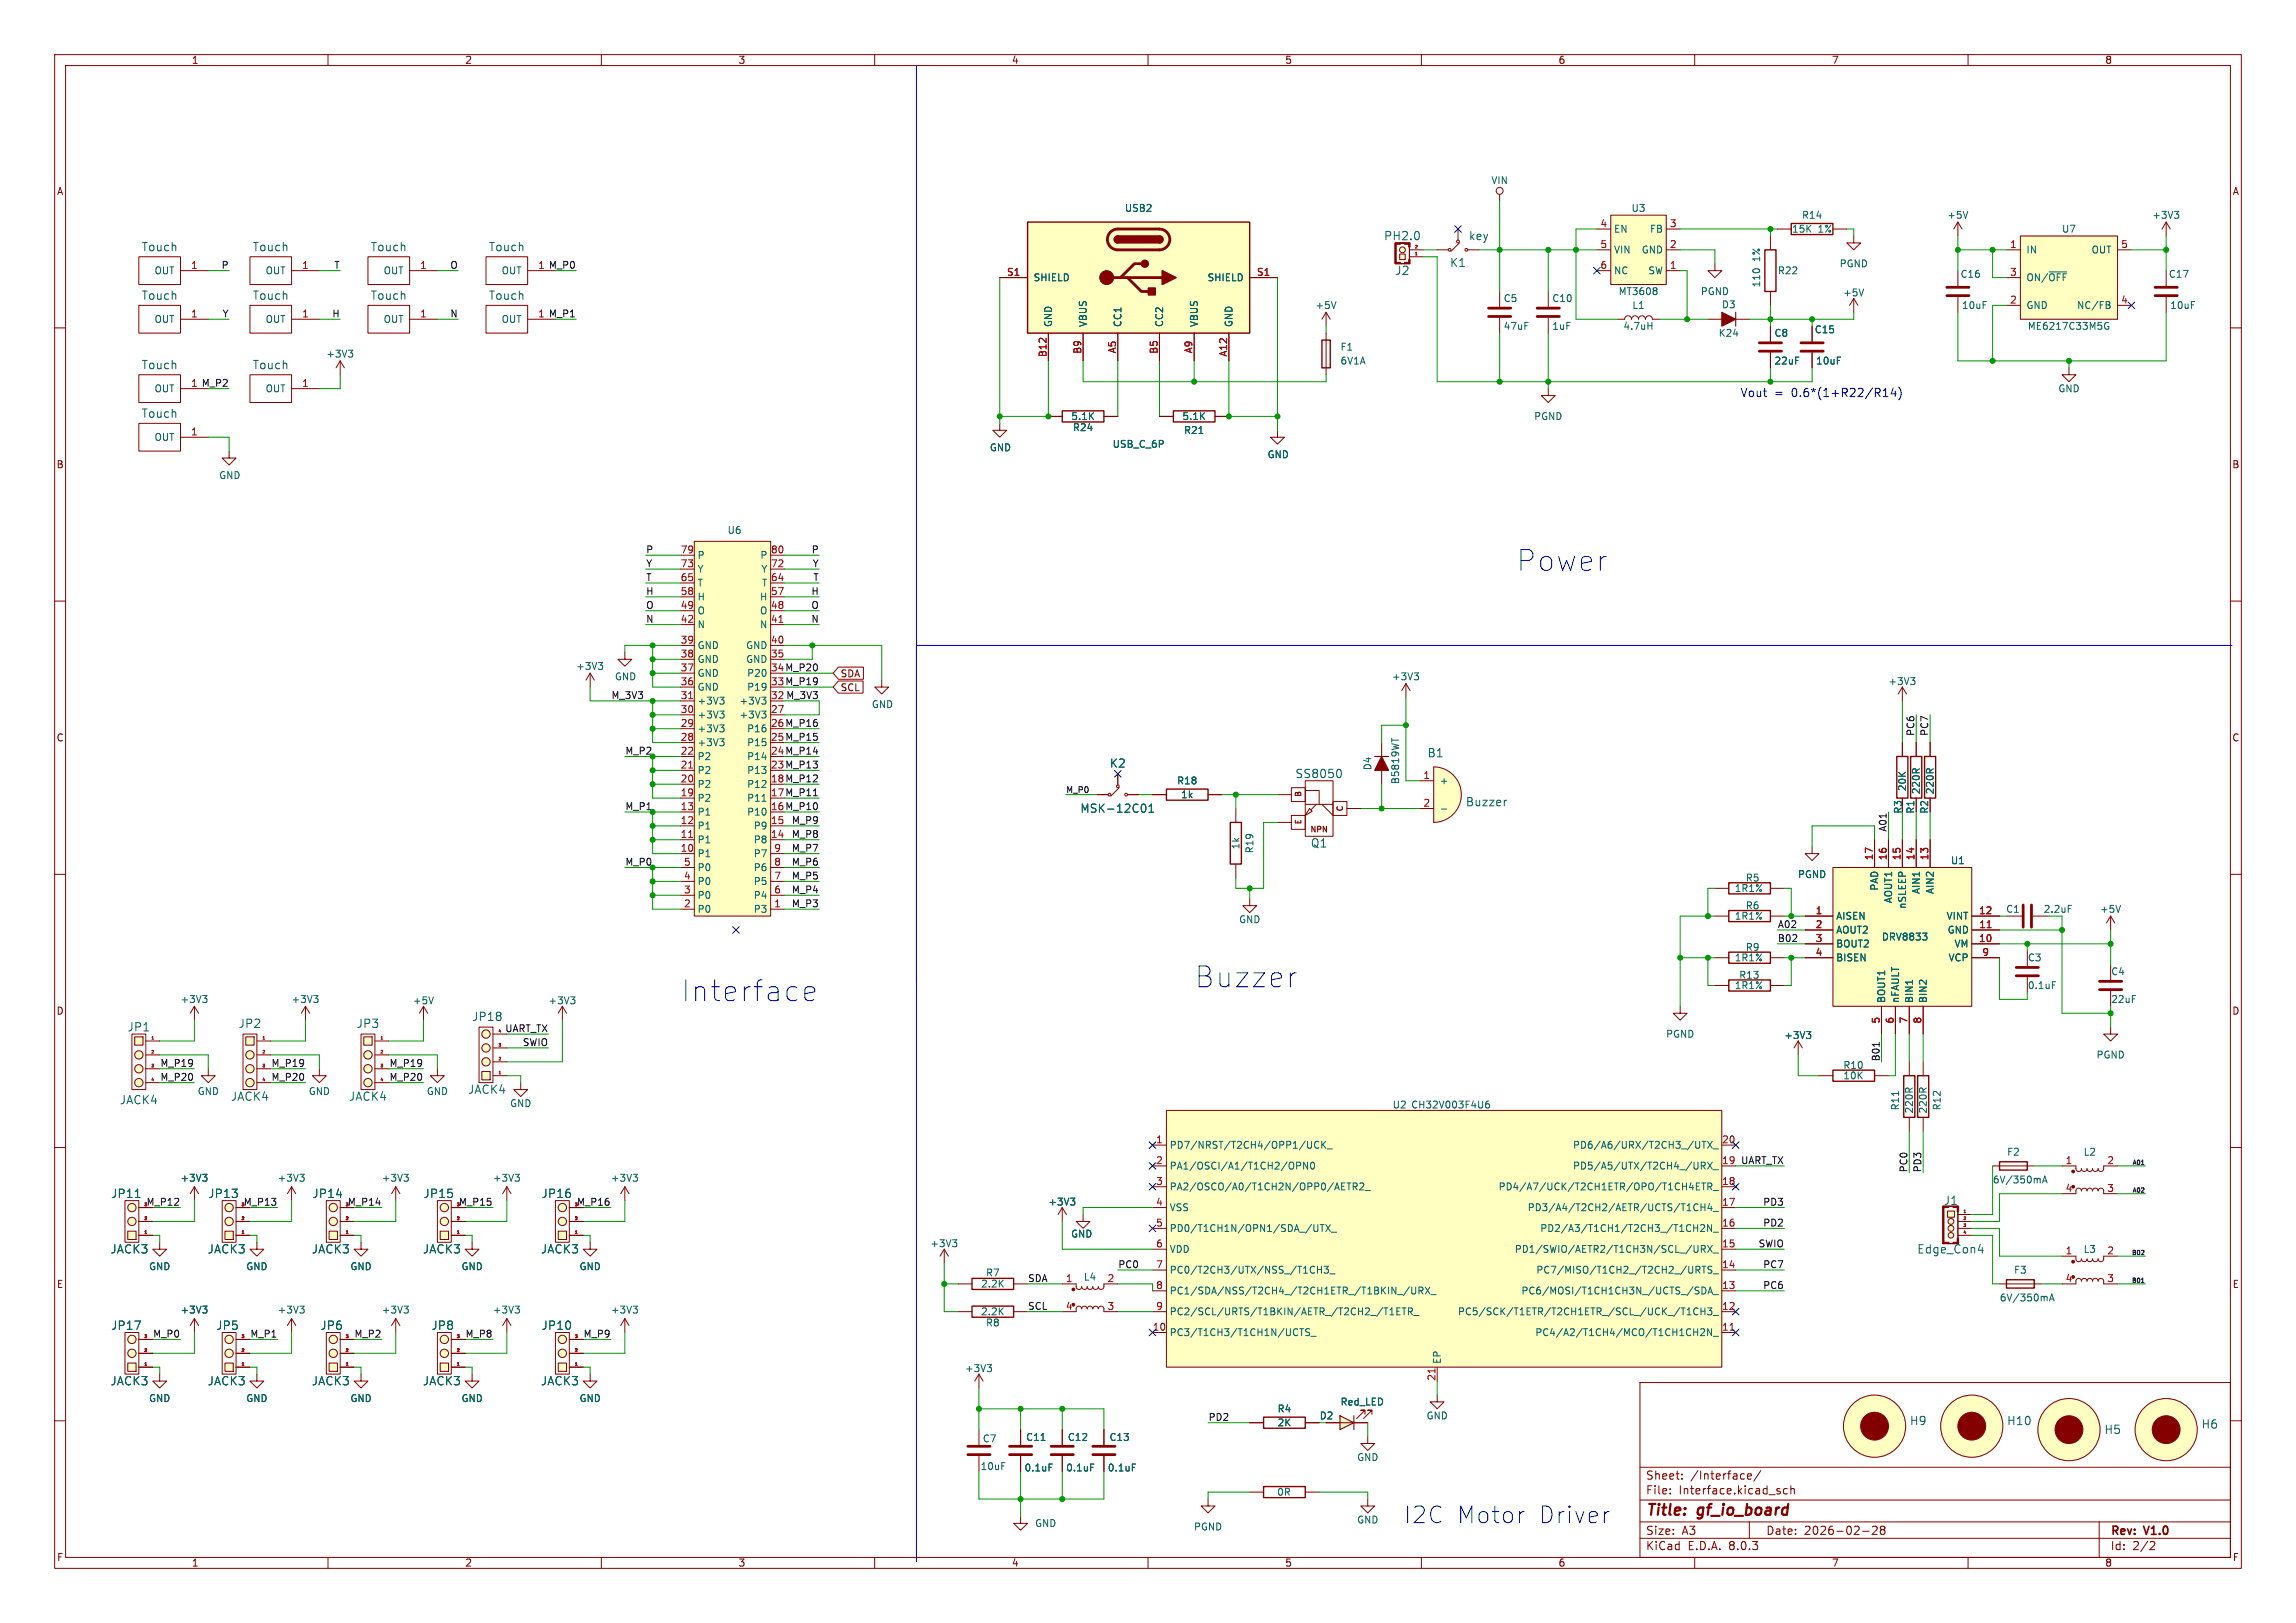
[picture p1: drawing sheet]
<svg xmlns="http://www.w3.org/2000/svg" width="420mm" height="297mm" viewBox="0 0 420 297" stroke-linecap="round" stroke-linejoin="round" font-family="sans-serif">
<defs><g id="words">
<g font-size="5.3" fill="#0000c2">
<text x="277.5" y="104.8">Power</text>
<text x="124.7" y="183.5">Interface</text>
<text x="218.6" y="181">Buzzer</text>
</g>
<g font-size="4.2" fill="#0000c2">
<text x="256.8" y="279">I2C Motor</text>
<text x="281.2" y="279">Driver</text>
</g>
<g font-size="2.8" fill="#840000">
<text x="301" y="277.9">Title:</text>
<text x="310.6" y="277.9">gf_io_board</text>
</g>
<g font-size="2.1" fill="#006464">
<text x="25.8" y="46.2">Touch</text>
<text x="46.2" y="46.2">Touch</text>
<text x="67.7" y="46.2">Touch</text>
<text x="89.3" y="46.2">Touch</text>
<text x="253.1" y="44.2">PH2.0</text>
<text x="268.6" y="44.2">key</text>
<text x="255.2" y="50.5">J2</text>
<text x="265.2" y="49.1">K1</text>
<text x="25.8" y="55.1">Touch</text>
<text x="46.2" y="55.1">Touch</text>
<text x="67.7" y="55.1">Touch</text>
<text x="89.3" y="55.1">Touch</text>
<text x="25.8" y="67.8">Touch</text>
<text x="46.2" y="67.8">Touch</text>
<text x="25.8" y="76.7">Touch</text>
<text x="202.9" y="140.7">K2</text>
<text x="236.9" y="142.6">SS8050</text>
<text x="261" y="138.8">B1</text>
<text x="197.5" y="148.9">MSK-12C01</text>
<text x="268.1" y="147.8">Buzzer</text>
<text x="239.7" y="155.3">Q1</text>
<text x="23.3" y="189">JP1</text>
<text x="43.6" y="188.3">JP2</text>
<text x="65.2" y="188.3">JP3</text>
<text x="86.3" y="187">JP18</text>
<text x="21.8" y="202.3">JACK4</text>
<text x="42.2" y="201.7">JACK4</text>
<text x="63.8" y="201.7">JACK4</text>
<text x="85.5" y="200.4">JACK4</text>
<text x="20.2" y="219.4">JP11</text>
<text x="38" y="219.4">JP13</text>
<text x="57.1" y="219.4">JP14</text>
<text x="77.4" y="219.4">JP15</text>
<text x="99" y="219.4">JP16</text>
<text x="355.5" y="220.7">J1</text>
<text x="20.1" y="229.6">JACK3</text>
<text x="37.9" y="229.6">JACK3</text>
<text x="57" y="229.6">JACK3</text>
<text x="77.3" y="229.6">JACK3</text>
<text x="98.9" y="229.6">JACK3</text>
<text x="350.6" y="229.6">Edge_Con4</text>
<text x="20.2" y="243.6">JP17</text>
<text x="39.5" y="243.6">JP5</text>
<text x="58.5" y="243.6">JP6</text>
<text x="78.8" y="243.6">JP8</text>
<text x="99" y="243.6">JP10</text>
<text x="20.1" y="253.7">JACK3</text>
<text x="37.9" y="253.7">JACK3</text>
<text x="57" y="253.7">JACK3</text>
<text x="77.3" y="253.7">JACK3</text>
<text x="98.9" y="253.7">JACK3</text>
<text x="349.3" y="261">H9</text>
<text x="367.1" y="261">H10</text>
<text x="384.9" y="262.6">H5</text>
<text x="402.6" y="261.6">H6</text>
</g>
<g font-size="2.1" fill="#0000c2">
<text x="318.3" y="72.9">Vout</text>
<text x="324.5" y="72.9">=</text>
<text x="327.7" y="72.9">0.6*(1+R22/R14)</text>
</g>
<g font-size="2.1" fill="#840000">
<text x="301" y="273.7">File:</text>
<text x="301" y="271">Sheet:</text>
<text x="307.1" y="273.7">Interface.kicad_sch</text>
<text x="309.2" y="271">/Interface/</text>
<text x="301" y="281.1">Size:</text>
<text x="307.6" y="281.1">A3</text>
<text x="323" y="281.1">Date:</text>
<text x="330" y="281.1">2026-02-28</text>
<text x="386" y="281.3">Rev:</text>
<text x="392.4" y="281.3">V1.0</text>
<text x="301" y="283.9">KiCad</text>
<text x="308.7" y="283.9">E.D.A.</text>
<text x="316.3" y="283.9">8.0.3</text>
<text x="386" y="283.9">Id:</text>
<text x="390.1" y="283.9">2/2</text>
</g>
<g font-size="1.8" fill="#840000">
<text x="35" y="11.9">1</text>
<text x="85" y="11.9">2</text>
<text x="135" y="11.9">3</text>
<text x="185" y="11.9">4</text>
<text x="235" y="11.9">5</text>
<text x="285" y="11.9">6</text>
<text x="335" y="11.9">7</text>
<text x="385" y="11.9">8</text>
<text x="10.3" y="35.9">A</text>
<text x="408.3" y="35.9">A</text>
<text x="10.3" y="85.9">B</text>
<text x="408.2" y="85.9">B</text>
<text x="153.7" y="124.1">SDA</text>
<text x="153.7" y="126.7">SCL</text>
<text x="10.3" y="135.9">C</text>
<text x="408.2" y="135.9">C</text>
<text x="10.3" y="185.9">D</text>
<text x="408.2" y="185.9">D</text>
<text x="10.3" y="235.9">E</text>
<text x="408.3" y="235.9">E</text>
<text x="10.3" y="285.9">F</text>
<text x="35" y="286.9">1</text>
<text x="85" y="286.9">2</text>
<text x="135" y="286.9">3</text>
<text x="185" y="286.9">4</text>
<text x="235" y="286.9">5</text>
<text x="285" y="286.9">6</text>
<text x="335" y="286.9">7</text>
<text x="385" y="286.9">8</text>
<text x="408.3" y="285.9">F</text>
</g>
<g font-size="1.8" fill="#006464">
<text x="272.7" y="33.9">VIN</text>
<text x="205.7" y="39">USB2</text>
<text x="298.3" y="39">U3</text>
<text x="329.5" y="40.2">R14</text>
<text x="356.1" y="40.2">+5V</text>
<text x="393.6" y="40.2">+3V3</text>
<text x="295.1" y="42.8">EN</text>
<text x="295.1" y="46.6">VIN</text>
<text x="300.2" y="46.6">GND</text>
<text x="301.7" y="42.8">FB</text>
<text x="322.2" y="47.9" transform="rotate(-90 322.2 47.9)">1%</text>
<text x="327.7" y="42.8">15K</text>
<text x="332.6" y="42.8">1%</text>
<text x="370.6" y="46.6">IN</text>
<text x="377.1" y="42.8">U7</text>
<text x="382.5" y="46.6">OUT</text>
<text x="28.2" y="50.4">OUT</text>
<text x="48.5" y="50.4">OUT</text>
<text x="70.1" y="50.4">OUT</text>
<text x="91.7" y="50.4">OUT</text>
<text x="189" y="51.7">SHIELD</text>
<text x="220.8" y="51.7">SHIELD</text>
<text x="295.1" y="50.4">NC</text>
<text x="301.4" y="50.4">SW</text>
<text x="322.2" y="52.7" transform="rotate(-90 322.2 52.7)">110</text>
<text x="325.1" y="50.4">R22</text>
<text x="336.4" y="49.1">PGND</text>
<text x="358.5" y="51">C16</text>
<text x="370.6" y="51.7">ON/~{OFF}</text>
<text x="396.6" y="51">C17</text>
<text x="28.2" y="59.3">OUT</text>
<text x="48.5" y="59.3">OUT</text>
<text x="70.1" y="59.3">OUT</text>
<text x="91.7" y="59.3">OUT</text>
<text x="192.6" y="59.9" transform="rotate(-90 192.6 59.9)">GND</text>
<text x="199" y="59.9" transform="rotate(-90 199 59.9)">VBUS</text>
<text x="205.3" y="59.9" transform="rotate(-90 205.3 59.9)">CC1</text>
<text x="213" y="59.9" transform="rotate(-90 213 59.9)">CC2</text>
<text x="219.3" y="59.9" transform="rotate(-90 219.3 59.9)">VBUS</text>
<text x="225.7" y="59.9" transform="rotate(-90 225.7 59.9)">GND</text>
<text x="240.5" y="56.7">+5V</text>
<text x="275" y="55.5">C5</text>
<text x="283.9" y="55.5">C10</text>
<text x="296" y="54.2">MT3608</text>
<text x="298.5" y="56.7">L1</text>
<text x="311" y="54.2">PGND</text>
<text x="314.9" y="56.6">D3</text>
<text x="337.1" y="54.4">+5V</text>
<text x="358.8" y="56.7">10uF</text>
<text x="370.6" y="56.7">GND</text>
<text x="379.8" y="56.7">NC/FB</text>
<text x="396.9" y="56.7">10uF</text>
<text x="59.6" y="65.6">+3V3</text>
<text x="245.1" y="64.4">F1</text>
<text x="275" y="60.6">47uF</text>
<text x="283.9" y="60.6">1uF</text>
<text x="296.9" y="60.6">4.7uH</text>
<text x="314.3" y="61.8">K24</text>
<text x="324.5" y="61.8">C8</text>
<text x="331.9" y="61.2">C15</text>
<text x="370.8" y="60.6">ME6217C33M5G</text>
<text x="28.2" y="72">OUT</text>
<text x="48.5" y="72">OUT</text>
<text x="245.1" y="66.9">6V1A</text>
<text x="324.5" y="66.9">22uF</text>
<text x="332.1" y="66.9">10uF</text>
<text x="376.4" y="72">GND</text>
<text x="195.9" y="77.1">5.1K</text>
<text x="216.2" y="77.1">5.1K</text>
<text x="280.5" y="77.1">PGND</text>
<text x="28.2" y="80.9">OUT</text>
<text x="181" y="82.8">GND</text>
<text x="196.2" y="79.1">R24</text>
<text x="203.4" y="82.1">USB_C_6P</text>
<text x="216.5" y="79.6">R21</text>
<text x="40" y="87.9">GND</text>
<text x="231.8" y="84">GND</text>
<text x="133" y="97.9">U6</text>
<text x="127.5" y="107.5">T</text>
<text x="127.5" y="105">Y</text>
<text x="127.5" y="102.5">P</text>
<text x="139" y="102.5">P</text>
<text x="139.2" y="105">Y</text>
<text x="139.3" y="107.5">T</text>
<text x="127.5" y="112.6">O</text>
<text x="127.5" y="110.1">H</text>
<text x="138.9" y="112.6">O</text>
<text x="138.9" y="110.1">H</text>
<text x="127.5" y="119">GND</text>
<text x="127.5" y="115.2">N</text>
<text x="136.4" y="119">GND</text>
<text x="138.9" y="115.2">N</text>
<text x="105.3" y="122.8">+3V3</text>
<text x="112.4" y="124.7">GND</text>
<text x="127.5" y="124.1">GND</text>
<text x="127.5" y="121.5">GND</text>
<text x="136.4" y="121.5">GND</text>
<text x="136.6" y="124.1">P20</text>
<text x="254.5" y="124.7">+3V3</text>
<text x="345.3" y="125.6">+3V3</text>
<text x="127.5" y="131.7">+3V3</text>
<text x="127.5" y="129.1">+3V3</text>
<text x="127.5" y="126.6">GND</text>
<text x="135.2" y="131.7">+3V3</text>
<text x="135.2" y="129.1">+3V3</text>
<text x="136.6" y="126.6">P19</text>
<text x="159.4" y="129.8">GND</text>
<text x="127.5" y="136.8">+3V3</text>
<text x="127.5" y="134.2">+3V3</text>
<text x="136.6" y="136.8">P15</text>
<text x="136.6" y="134.2">P16</text>
<text x="127.5" y="141.8">P2</text>
<text x="127.5" y="139.3">P2</text>
<text x="136.6" y="141.8">P13</text>
<text x="136.6" y="139.3">P14</text>
<text x="215.2" y="143.7">R18</text>
<text x="251.1" y="141" transform="rotate(-90 251.1 141)">D4</text>
<text x="256.1" y="143.4" transform="rotate(-90 256.1 143.4)">B5819WT</text>
<text x="263.3" y="143.7">+</text>
<text x="127.5" y="149.5">P1</text>
<text x="127.5" y="146.9">P2</text>
<text x="127.5" y="144.4">P2</text>
<text x="136.6" y="149.5">P10</text>
<text x="136.6" y="146.9">P11</text>
<text x="136.6" y="144.4">P12</text>
<text x="215.9" y="146.3">1k</text>
<text x="348.1" y="149" transform="rotate(-90 348.1 149)">R3</text>
<text x="348.8" y="144.9" transform="rotate(-90 348.8 144.9)">20K</text>
<text x="350.4" y="149" transform="rotate(-90 350.4 149)">R1</text>
<text x="351.4" y="145.4" transform="rotate(-90 351.4 145.4)">220R</text>
<text x="352.9" y="149" transform="rotate(-90 352.9 149)">R2</text>
<text x="353.9" y="145.4" transform="rotate(-90 353.9 145.4)">220R</text>
<text x="127.5" y="154.5">P1</text>
<text x="127.5" y="152">P1</text>
<text x="137.8" y="154.5">P8</text>
<text x="137.8" y="152">P9</text>
<text x="226.9" y="155.5" transform="rotate(-90 226.9 155.5)">1k</text>
<text x="127.5" y="157.1">P1</text>
<text x="127.5" y="159.6">P0</text>
<text x="137.8" y="159.6">P6</text>
<text x="137.8" y="157.1">P7</text>
<text x="229.5" y="156.3" transform="rotate(-90 229.5 156.3)">R19</text>
<text x="319.3" y="161.5">R5</text>
<text x="328.8" y="160.9">PGND</text>
<text x="356.8" y="158.3">U1</text>
<text x="127.5" y="167.2">P0</text>
<text x="127.5" y="164.7">P0</text>
<text x="127.5" y="162.2">P0</text>
<text x="137.8" y="167.2">P3</text>
<text x="137.8" y="164.7">P4</text>
<text x="137.8" y="162.2">P5</text>
<text x="317.2" y="163.4">1R1%</text>
<text x="319.3" y="166.6">R6</text>
<text x="343.8" y="163.1" transform="rotate(-90 343.8 163.1)">PAD</text>
<text x="346.3" y="165.4" transform="rotate(-90 346.3 165.4)">AOUT1</text>
<text x="348.8" y="166.4" transform="rotate(-90 348.8 166.4)">nSLEEP</text>
<text x="351.4" y="163.7" transform="rotate(-90 351.4 163.7)">AIN1</text>
<text x="353.9" y="163.7" transform="rotate(-90 353.9 163.7)">AIN2</text>
<text x="366.9" y="167.2">C1</text>
<text x="384" y="167.2">+5V</text>
<text x="226.6" y="169.1">GND</text>
<text x="317.2" y="168.5">1R1%</text>
<text x="335.8" y="168.5">AISEN</text>
<text x="335.8" y="171">AOUT2</text>
<text x="335.8" y="173.6">BOUT2</text>
<text x="344.2" y="172.3">DRV8833</text>
<text x="356" y="168.5">VINT</text>
<text x="356.2" y="171">GND</text>
<text x="357.4" y="173.6">VM</text>
<text x="317.2" y="176.1">1R1%</text>
<text x="318" y="179.3">R13</text>
<text x="319.3" y="174.2">R9</text>
<text x="335.8" y="176.1">BISEN</text>
<text x="356.3" y="176.1">VCP</text>
<text x="370.9" y="176.1">C3</text>
<text x="386.1" y="178.7">C4</text>
<text x="32.9" y="183.7">+3V3</text>
<text x="53.2" y="183.7">+3V3</text>
<text x="75.4" y="184">+5V</text>
<text x="100.2" y="184">+3V3</text>
<text x="317.2" y="181.2">1R1%</text>
<text x="345" y="183.6" transform="rotate(-90 345 183.6)">BOUT1</text>
<text x="347.6" y="183.6" transform="rotate(-90 347.6 183.6)">nFAULT</text>
<text x="350.1" y="183.6" transform="rotate(-90 350.1 183.6)">BIN1</text>
<text x="352.7" y="183.6" transform="rotate(-90 352.7 183.6)">BIN2</text>
<text x="370.9" y="181.2">0.1uF</text>
<text x="386.1" y="183.7">22uF</text>
<text x="304.7" y="190.1">PGND</text>
<text x="326.3" y="190.3">+3V3</text>
<text x="337.1" y="195.8">R10</text>
<text x="337.1" y="197.7">10K</text>
<text x="383.4" y="193.9">PGND</text>
<text x="36.1" y="200.6">GND</text>
<text x="56.4" y="200.6">GND</text>
<text x="78" y="200.6">GND</text>
<text x="93.2" y="202.8">GND</text>
<text x="254.7" y="203">U2 CH32V003F4U6</text>
<text x="347.6" y="203.3" transform="rotate(-90 347.6 203.3)">R11</text>
<text x="350.1" y="203.9" transform="rotate(-90 350.1 203.9)">220R</text>
<text x="352.7" y="203.9" transform="rotate(-90 352.7 203.9)">220R</text>
<text x="355.2" y="203.3" transform="rotate(-90 355.2 203.3)">R12</text>
<text x="213.9" y="210.4">PD7/NRST/T2CH4/OPP1/UCK_</text>
<text x="213.9" y="214.2">PA1/OSCI/A1/T1CH2/OPN0</text>
<text x="287.6" y="214.2">PD5/A5/UTX/T2CH4_/URX_</text>
<text x="287.6" y="210.4">PD6/A6/URX/T2CH3_/UTX_</text>
<text x="367.1" y="211.7">F2</text>
<text x="381.1" y="211.7">L2</text>
<text x="32.9" y="216.4">+3V3</text>
<text x="50.7" y="216.4">+3V3</text>
<text x="69.7" y="216.4">+3V3</text>
<text x="90.1" y="216.4">+3V3</text>
<text x="111.7" y="216.4">+3V3</text>
<text x="191.7" y="220.8">+3V3</text>
<text x="213.9" y="218">PA2/OSCO/A0/T1CH2N/OPP0/AETR2_</text>
<text x="213.9" y="221.8">VSS</text>
<text x="274" y="218">PD4/A7/UCK/T2CH1ETR/OPO/T1CH4ETR_</text>
<text x="279.4" y="221.8">PD3/A4/T2CH2/AETR/UCTS/T1CH4_</text>
<text x="364.4" y="216.8">6V/350mA</text>
<text x="195.8" y="226.7">GND</text>
<text x="213.9" y="225.7">PD0/T1CH1N/OPN1/SDA_/UTX_</text>
<text x="281.7" y="225.7">PD2/A3/T1CH1/T2CH3_/T1CH2N_</text>
<text x="27.2" y="232.6">GND</text>
<text x="45" y="232.6">GND</text>
<text x="64" y="232.6">GND</text>
<text x="84.3" y="232.6">GND</text>
<text x="105.9" y="232.6">GND</text>
<text x="170.1" y="228.4">+3V3</text>
<text x="180.3" y="233.8">R7</text>
<text x="213.9" y="229.5">VDD</text>
<text x="213.9" y="233.3">PC0/T2CH3/UTX/NSS_/T1CH3_</text>
<text x="277" y="229.5">PD1/SWIO/AETR2/T1CH3N/SCL_/URX_</text>
<text x="280.9" y="233.3">PC7/MISO/T1CH2_/T2CH2_/URTS_</text>
<text x="368.3" y="233.3">F3</text>
<text x="381.1" y="229.5">L3</text>
<text x="179.4" y="235.8">2.2K</text>
<text x="198.2" y="234.5">L4</text>
<text x="213.9" y="237.1">PC1/SDA/NSS/T2CH4_/T2CH1ETR_/T1BKIN_/URX_</text>
<text x="278.2" y="237.1">PC6/MOSI/T1CH1CH3N_/UCTS_/SDA_</text>
<text x="365.7" y="238.4">6V/350mA</text>
<text x="32.9" y="240.6">+3V3</text>
<text x="50.7" y="240.6">+3V3</text>
<text x="69.7" y="240.6">+3V3</text>
<text x="90.1" y="240.6">+3V3</text>
<text x="111.7" y="240.6">+3V3</text>
<text x="179.4" y="240.9">2.2K</text>
<text x="180.3" y="242.9">R8</text>
<text x="213.9" y="244.7">PC3/T1CH3/T1CH1N/UCTS_</text>
<text x="213.9" y="240.9">PC2/SCL/URTS/T1BKIN/AETR_/T2CH2_/T1ETR_</text>
<text x="266.6" y="240.9">PC5/SCK/T1ETR/T2CH1ETR_/SCL_/UCK_/T1CH3_</text>
<text x="280.7" y="244.7">PC4/A2/T1CH4/MCO/T1CH1CH2N_</text>
<text x="176.4" y="251.3">+3V3</text>
<text x="263.8" y="249.7" transform="rotate(-90 263.8 249.7)">EP</text>
<text x="27.2" y="256.8">GND</text>
<text x="45" y="256.8">GND</text>
<text x="64" y="256.8">GND</text>
<text x="84.3" y="256.8">GND</text>
<text x="105.9" y="256.8">GND</text>
<text x="245.1" y="257.4">Red_LED</text>
<text x="187.6" y="263.9">C11</text>
<text x="195.2" y="263.9">C12</text>
<text x="202.9" y="263.9">C13</text>
<text x="233.6" y="258.7">R4</text>
<text x="233.6" y="261.2">2K</text>
<text x="241.3" y="259.9">D2</text>
<text x="260.9" y="259.9">GND</text>
<text x="179.3" y="269.2">10uF</text>
<text x="179.7" y="264.1">C7</text>
<text x="187.3" y="269.5">0.1uF</text>
<text x="194.9" y="269.5">0.1uF</text>
<text x="202.6" y="269.5">0.1uF</text>
<text x="248.2" y="267.6">GND</text>
<text x="233.5" y="273.9">0R</text>
<text x="189.2" y="279.6">GND</text>
<text x="218.3" y="280.3">PGND</text>
<text x="248.2" y="279">GND</text>
</g>
<g font-size="1.8" fill="#a90000">
<text x="292.7" y="41.7">4</text>
<text x="305.4" y="41.7">3</text>
<text x="292.7" y="45.5">5</text>
<text x="305.4" y="45.5">2</text>
<text x="367.6" y="45.5">1</text>
<text x="387.9" y="45.5">5</text>
<text x="34.9" y="49.3">1</text>
<text x="55.2" y="49.3">1</text>
<text x="76.8" y="49.3">1</text>
<text x="184.1" y="50.5">S1</text>
<text x="229.8" y="50.5">S1</text>
<text x="292.7" y="49.3">6</text>
<text x="305.4" y="49.3">1</text>
<text x="367.6" y="50.5">3</text>
<text x="34.9" y="58.2">1</text>
<text x="55.2" y="58.2">1</text>
<text x="76.8" y="58.2">1</text>
<text x="367.6" y="55.6">2</text>
<text x="387.9" y="55.6">4</text>
<text x="191.5" y="65.4" transform="rotate(-90 191.5 65.4)">B12</text>
<text x="197.9" y="64.8" transform="rotate(-90 197.9 64.8)">B9</text>
<text x="204.2" y="64.8" transform="rotate(-90 204.2 64.8)">A5</text>
<text x="211.8" y="64.8" transform="rotate(-90 211.8 64.8)">B5</text>
<text x="218.2" y="64.8" transform="rotate(-90 218.2 64.8)">A9</text>
<text x="224.5" y="65.4" transform="rotate(-90 224.5 65.4)">A12</text>
<text x="55.2" y="70.9">1</text>
<text x="34.9" y="79.8">1</text>
<text x="124.4" y="101.3">79</text>
<text x="140.9" y="101.3">80</text>
<text x="124.4" y="106.4">65</text>
<text x="124.4" y="103.9">73</text>
<text x="140.9" y="106.4">64</text>
<text x="140.9" y="103.9">72</text>
<text x="124.4" y="111.5">49</text>
<text x="124.4" y="109">58</text>
<text x="140.9" y="111.5">48</text>
<text x="140.9" y="109">57</text>
<text x="124.4" y="117.9">39</text>
<text x="124.4" y="114">42</text>
<text x="140.9" y="117.9">40</text>
<text x="140.9" y="114">41</text>
<text x="124.4" y="125.5">36</text>
<text x="124.4" y="122.9">37</text>
<text x="124.4" y="120.4">38</text>
<text x="140.9" y="120.4">35</text>
<text x="124.4" y="130.6">30</text>
<text x="124.4" y="128">31</text>
<text x="140.9" y="130.6">27</text>
<text x="124.4" y="135.6">28</text>
<text x="124.4" y="133.1">29</text>
<text x="124.4" y="143.3">20</text>
<text x="124.4" y="140.7">21</text>
<text x="124.4" y="138.2">22</text>
<text x="260.3" y="142.6">1</text>
<text x="124.4" y="148.3">13</text>
<text x="124.4" y="145.8">19</text>
<text x="260.3" y="147.7">2</text>
<text x="124.4" y="156">10</text>
<text x="124.4" y="153.4">11</text>
<text x="124.4" y="150.9">12</text>
<text x="140.9" y="153.4">14</text>
<text x="140.9" y="150.9">15</text>
<text x="141.5" y="156">9</text>
<text x="125" y="161">4</text>
<text x="125" y="158.5">5</text>
<text x="141.5" y="161">7</text>
<text x="141.5" y="158.5">8</text>
<text x="342.6" y="157.5" transform="rotate(-90 342.6 157.5)">17</text>
<text x="345.2" y="157.5" transform="rotate(-90 345.2 157.5)">16</text>
<text x="347.7" y="157.5" transform="rotate(-90 347.7 157.5)">15</text>
<text x="350.3" y="157.5" transform="rotate(-90 350.3 157.5)">14</text>
<text x="352.8" y="157.5" transform="rotate(-90 352.8 157.5)">13</text>
<text x="125" y="166.1">2</text>
<text x="125" y="163.6">3</text>
<text x="141.5" y="166.1">1</text>
<text x="141.5" y="163.6">6</text>
<text x="332" y="167.4">1</text>
<text x="361.9" y="167.4">12</text>
<text x="332" y="169.9">2</text>
<text x="332" y="172.5">3</text>
<text x="361.9" y="172.5">10</text>
<text x="361.9" y="169.9">11</text>
<text x="332" y="175">4</text>
<text x="362.5" y="175">9</text>
<text x="343.9" y="187.4" transform="rotate(-90 343.9 187.4)">5</text>
<text x="346.5" y="187.4" transform="rotate(-90 346.5 187.4)">6</text>
<text x="349" y="187.4" transform="rotate(-90 349 187.4)">7</text>
<text x="351.5" y="187.4" transform="rotate(-90 351.5 187.4)">8</text>
<text x="211.4" y="209.3">1</text>
<text x="314.9" y="209.3">20</text>
<text x="211.4" y="213.1">2</text>
<text x="314.9" y="213.1">19</text>
<text x="377.8" y="213.1">1</text>
<text x="385.4" y="213.1">2</text>
<text x="211.4" y="216.9">3</text>
<text x="211.4" y="220.7">4</text>
<text x="314.9" y="220.7">17</text>
<text x="314.9" y="216.9">18</text>
<text x="377.8" y="218.2">4</text>
<text x="385.4" y="218.2">3</text>
<text x="211.4" y="224.5">5</text>
<text x="314.9" y="224.5">16</text>
<text x="211.4" y="228.3">6</text>
<text x="211.4" y="232.2">7</text>
<text x="314.9" y="232.2">14</text>
<text x="314.9" y="228.3">15</text>
<text x="377.8" y="229.6">1</text>
<text x="385.4" y="229.6">2</text>
<text x="194.9" y="234.7">1</text>
<text x="194.9" y="239.8">4</text>
<text x="202.5" y="234.7">2</text>
<text x="202.5" y="239.8">3</text>
<text x="211.4" y="236">8</text>
<text x="211.4" y="239.8">9</text>
<text x="314.9" y="239.8">12</text>
<text x="314.9" y="236">13</text>
<text x="377.8" y="234.7">4</text>
<text x="385.4" y="234.7">3</text>
<text x="210.8" y="243.6">10</text>
<text x="314.9" y="243.6">11</text>
<text x="262.6" y="252.8" transform="rotate(-90 262.6 252.8)">21</text>
</g>
<g font-size="1.8" fill="#0f0f0f">
<text x="40.4" y="49.3">P</text>
<text x="61.1" y="49.3">T</text>
<text x="82.3" y="49.3">O</text>
<text x="98.4" y="49.3">1 M_P0</text>
<text x="40.6" y="58.2">Y</text>
<text x="60.7" y="58.2">H</text>
<text x="82.3" y="58.2">N</text>
<text x="98.4" y="58.2">1 M_P1</text>
<text x="34.9" y="70.9">1 M_P2</text>
<text x="118.1" y="101.3">P</text>
<text x="148.4" y="101.3">P</text>
<text x="118.1" y="106.4">T</text>
<text x="118.1" y="103.9">Y</text>
<text x="148.6" y="103.9">Y</text>
<text x="148.7" y="106.4">T</text>
<text x="118.1" y="109">H</text>
<text x="118.1" y="111.5">O</text>
<text x="148.3" y="109">H</text>
<text x="148.3" y="111.5">O</text>
<text x="118.1" y="114">N</text>
<text x="148.3" y="114">N</text>
<text x="140.9" y="125.5">33 M_P19</text>
<text x="140.9" y="122.9">34 M_P20</text>
<text x="111.8" y="128">M_3V3</text>
<text x="140.9" y="128">32 M_3V3</text>
<text x="140.9" y="135.6">25 M_P15</text>
<text x="140.9" y="133.1">26 M_P16</text>
<text x="350.3" y="134.8" transform="rotate(-90 350.3 134.8)">PC6</text>
<text x="352.8" y="134.8" transform="rotate(-90 352.8 134.8)">PC7</text>
<text x="114.3" y="138.2">M_P2</text>
<text x="140.9" y="143.3">18 M_P12</text>
<text x="140.9" y="140.7">23 M_P13</text>
<text x="140.9" y="138.2">24 M_P14</text>
<text x="114.3" y="148.3">M_P1</text>
<text x="140.9" y="148.3">16 M_P10</text>
<text x="140.9" y="145.8">17 M_P11</text>
<text x="144.8" y="150.9">M_P9</text>
<text x="144.8" y="155.9">M_P7</text>
<text x="144.8" y="153.4">M_P8</text>
<text x="345.2" y="152.3" transform="rotate(-90 345.2 152.3)">A01</text>
<text x="114.3" y="158.5">M_P0</text>
<text x="144.8" y="161">M_P5</text>
<text x="144.8" y="158.5">M_P6</text>
<text x="144.8" y="166.1">M_P3</text>
<text x="144.8" y="163.6">M_P4</text>
<text x="325.1" y="172.5">B02</text>
<text x="325.1" y="169.9">A02</text>
<text x="92.3" y="189">UART_TX</text>
<text x="95.5" y="191.5">SWIO</text>
<text x="29.2" y="197.9">M_P20</text>
<text x="29.2" y="195.3">M_P19</text>
<text x="49.6" y="197.9">M_P20</text>
<text x="49.6" y="195.3">M_P19</text>
<text x="71.2" y="195.3">M_P19</text>
<text x="71.2" y="197.9">M_P20</text>
<text x="343.9" y="194.3" transform="rotate(-90 343.9 194.3)">B01</text>
<text x="318.4" y="213.1">UART_TX</text>
<text x="349" y="214.6" transform="rotate(-90 349 214.6)">PC0</text>
<text x="351.5" y="214.6" transform="rotate(-90 351.5 214.6)">PD3</text>
<text x="26.7" y="220.7">M_P12</text>
<text x="44.5" y="220.7">M_P13</text>
<text x="63.5" y="220.7">M_P14</text>
<text x="83.9" y="220.7">M_P15</text>
<text x="105.4" y="220.7">M_P16</text>
<text x="322.4" y="220.7">PD3</text>
<text x="322.4" y="224.5">PD2</text>
<text x="204.5" y="232.1">PC0</text>
<text x="321.6" y="228.3">SWIO</text>
<text x="322.4" y="232.1">PC7</text>
<text x="188" y="239.8">SCL</text>
<text x="188" y="234.7">SDA</text>
<text x="322.4" y="236">PC6</text>
<text x="27.9" y="244.8">M_P0</text>
<text x="45.7" y="244.8">M_P1</text>
<text x="64.7" y="244.8">M_P2</text>
<text x="85.1" y="244.8">M_P8</text>
<text x="106.7" y="244.8">M_P9</text>
<text x="221" y="260.1">PD2</text>
</g>
<text font-size="1.8" fill="#009600" x="373.7" y="167.2">2.2uF</text>
<text font-size="1.5" fill="#0f0f0f" x="194.9" y="145.2">M_P0</text>
<g font-size="1.4" fill="#840000">
<text x="238.3" y="146" transform="rotate(-90 238.3 146)">B</text>
<text x="245.9" y="148.7" transform="rotate(-90 245.9 148.7)">C</text>
<text x="238.3" y="151" transform="rotate(-90 238.3 151)">E</text>
<text x="239.5" y="152.6">NPN</text>
</g>
<g font-size="1.1" fill="#0f0f0f">
<text x="389.9" y="213.2">A01</text>
<text x="389.9" y="218.3">A02</text>
<text x="389.8" y="229.7">B02</text>
<text x="389.8" y="234.8">B01</text>
</g>
<g font-size=".7" fill="#a90000">
<text x="258.7" y="46.7">1</text>
<text x="258.7" y="45.5">2</text>
<text x="27.5" y="190.2">1</text>
<text x="47.8" y="190.2">1</text>
<text x="69.4" y="190.2">1</text>
<text x="91" y="191.5">3</text>
<text x="91" y="189">4</text>
<text x="27.5" y="192.8">2</text>
<text x="27.5" y="195.3">3</text>
<text x="27.5" y="197.9">4</text>
<text x="47.8" y="192.8">2</text>
<text x="47.8" y="195.3">3</text>
<text x="47.8" y="197.9">4</text>
<text x="69.4" y="192.8">2</text>
<text x="69.4" y="195.3">3</text>
<text x="69.4" y="197.9">4</text>
<text x="91" y="196.6">1</text>
<text x="91" y="194.1">2</text>
<text x="26.3" y="220.7">3</text>
<text x="44" y="220.7">3</text>
<text x="63.1" y="220.7">3</text>
<text x="83.4" y="220.7">3</text>
<text x="105" y="220.7">3</text>
<text x="359" y="222">1</text>
<text x="26.3" y="225.8">1</text>
<text x="26.3" y="223.3">2</text>
<text x="44" y="225.8">1</text>
<text x="44" y="223.3">2</text>
<text x="63.1" y="225.8">1</text>
<text x="63.1" y="223.3">2</text>
<text x="83.4" y="225.8">1</text>
<text x="83.4" y="223.3">2</text>
<text x="105" y="225.8">1</text>
<text x="105" y="223.3">2</text>
<text x="359" y="223.3">2</text>
<text x="359" y="224.5">3</text>
<text x="359" y="225.8">4</text>
<text x="26.3" y="244.9">3</text>
<text x="44" y="244.9">3</text>
<text x="63.1" y="244.9">3</text>
<text x="83.4" y="244.9">3</text>
<text x="105" y="244.9">3</text>
<text x="26.3" y="249.9">1</text>
<text x="26.3" y="247.4">2</text>
<text x="44" y="249.9">1</text>
<text x="44" y="247.4">2</text>
<text x="63.1" y="249.9">1</text>
<text x="63.1" y="247.4">2</text>
<text x="83.4" y="249.9">1</text>
<text x="83.4" y="247.4">2</text>
<text x="105" y="249.9">1</text>
<text x="105" y="247.4">2</text>
</g>
</g></defs>
<g fill="none" stroke="#840000" stroke-width=".18">
<path d="M10 10h400v277h-400zM12 12h396v273h-396zM60 10v2M110 10v2M160 10v2M210 10v2M260 10v2M310 10v2M360 10v2M10 60h2M408 60h2M10 110h2"/>
<path d="M408 110h2M10 160h2M408 160h2M351.8 194.3v2.6M10 210h2M351.8 204.5v2.5M408 210h2M10 260h2M300 253h108v32h-108zM408 260h2M300 278.5h108M300 274.5h108"/>
<path d="M300 268.5h108M305.5 273.2v.2M305.5 272.5v.1M307.7 270.5v.2M307.7 269.8v.1M319.7 270.2l.7-.2-.1-.2-.4-.1-.2 .2v.7h.6M320 278.5v3M322.1 269.1l-1.3 1.9M326.9 272.5l-.4-.1-.3 .3v.4l.2 .2h.5M327.6 272.5l.2-.1 .4 .1v.9M327.6 271.9v1.5M342.5 279.4l.6-.1 .2 .1 .1 .3-1 1.1h1"/>
<path d="M344.2 279.9l-.3-.3 .3-.3h.3l.3 .3-.3 .3M344.2 279.9l-.3 .3v.3l.3 .3h.3l.3-.3-.1-.4-.2-.2M344.2 279.9h.3M384 278.5v6.5M60 285v2M110 285v2M160 285v2M210 285v2M260 285v2M300 281.5h108M310 285v2M340.7 280.2h1.2"/>
<path d="M360 285v2M393.5 282.1l.5 .1 .2 .3-1 1.1h1"/>
</g>
<path d="M350.8 196.9h2v7.6h-2z" fill="none" stroke="#840000" stroke-width=".25"/>
<path d="M127 99.1h14v68.5h-14z" fill="#ffffc2"/>
<g fill="none" stroke="#840000" stroke-width=".18">
<path d="M127 99.1h14v68.5h-14zM124.5 118.1h2.5M124.5 114.3h2.5M124.5 111.8h2.5M124.5 109.2h2.5M124.5 106.7h2.5M124.5 104.1h2.5M124.5 101.6h2.5M141 118.1h2.5M141 114.3h2.5M141 111.8h2.5M141 109.2h2.5"/>
<path d="M141 106.7h2.5M141 104.1h2.5M141 101.6h2.5M124.5 138.4h2.5M124.5 130.8h2.5M124.5 135.9h2.5M124.5 133.4h2.5M124.5 128.3h2.5M124.5 120.7h2.5M124.5 125.7h2.5M124.5 123.2h2.5M141 130.8h2.5"/>
<path d="M141 120.7h2.5M124.5 156.2h2.5M124.5 153.7h2.5M124.5 151.1h2.5M124.5 148.6h2.5M124.5 146.1h2.5M124.5 143.5h2.5M124.5 141h2.5M124.5 158.8h2.5M141 156.2h2.5M141 153.7h2.5M141 151.1h2.5"/>
<path d="M141 158.8h2.5M124.5 166.4h2.5M124.5 163.8h2.5M124.5 161.3h2.5M141 166.4h2.5M141 163.8h2.5M141 161.3h2.5"/>
</g>
<path d="M142.5 113.9h.7M126 127.9h.7M126 153.3h.7M126 140.6h.7" fill="none" stroke="#a90000" stroke-width=".18"/>
<g fill="none" stroke="#006464" stroke-width=".18">
<path d="M131.7 130.1h.7l-.4 .5M131.7 135.2h.7l-.4 .5M131.7 132.7h.7l-.4 .4M131.7 127.6h.7l-.4 .5M132.2 135.7l.2 .2v.3l-.2 .3M132.2 128.1l.2 .2v.3l-.2 .2M132.2 130.6l.2 .2v.3l-.2 .3M132.2 133.1l.2 .3v.3l-.2 .2M139.3 130.1h.8l-.4 .5M139.3 127.6h.8l-.4 .5M139.9 130.6l.2 .2v.3l-.2 .3M139.9 128.1l.2 .2v.3l-.2 .2"/>
<path d="M139.4 146.6h.7"/>
</g>
<g fill="#ffffc2" stroke="#ffffc2" stroke-width=".18">
<circle cx="67.3" cy="198.1" r=".76"/>
<circle cx="67.3" cy="195.6" r=".76"/>
</g>
<path d="M66.5 189.7h1.6v1.6h-1.6z" fill="#ffffc2"/>
<circle cx="67.3" cy="193" r=".76" fill="#ffffc2" stroke="#ffffc2" stroke-width=".18"/>
<g fill="none" stroke="#840000" stroke-width=".18">
<path d="M378.5 67.3v1.3h1.2l-1.2 1.3-1.3-1.3h1.3M66 189.2h2.6v10.2h-2.6zM66.5 189.7h1.6v1.6h-1.6zM68.6 190.5h2.5M68.6 193h2.5M68.6 195.6h2.5M68.6 198.1h2.5M80 195.6v1.3h1.3l-1.3 1.2-1.3-1.2h1.3M102.9 184.2l.7 1.2M102.9 184.2v2.5M102.9 184.2l-.8 1.2M349.2 194.3v2.6"/>
<path d="M92.7 217.2l-.8 1.2M92.7 217.2v2.5M92.7 217.2l.8 1.2M349.2 204.5v2.5M201.9 261.6v2.8M201.9 266.4v2.8"/>
<circle cx="67.3" cy="198.1" r=".76"/>
<circle cx="67.3" cy="193" r=".76"/>
<circle cx="67.3" cy="195.6" r=".76"/>
</g>
<path d="M69.7 190.2h.3" fill="none" stroke="#a90000" stroke-width=".18"/>
<path d="M348.2 196.9h2.1v7.6h-2.1z" fill="none" stroke="#840000" stroke-width=".25"/>
<path d="M104.4 182.4h.8l-.5 .5M104.9 182.9l.3 .2v.4l-.3 .2M347.3 199.7v.8M94.2 214.9h.8l-.4 .5M94.8 215.4l.2 .2v.3l-.2 .3M207.1 267.9h.6" fill="none" stroke="#006464" stroke-width=".18"/>
<path d="M199.9 264.7h4.1M199.9 266.2h4.1" fill="none" stroke="#840000" stroke-width=".51"/>
<path d="M213.4 203.2h101.6v47h-101.6z" fill="#ffffc2"/>
<g fill="none" stroke="#840000" stroke-width=".18">
<path d="M370.8 174v2.8M370.8 178.8v2.8M72.4 217.2l-.8 1.2M72.4 217.2v2.5M72.4 217.2l.8 1.2M210.8 209.6h2.6M210.8 217.2h2.6M210.8 213.4h2.6M213.4 203.2h101.6v47h-101.6zM315 209.6h2.5M315 217.2h2.5M315 213.4h2.5"/>
<path d="M210.8 236.2h2.6M210.8 232.4h2.6M210.8 228.6h2.6M210.8 224.8h2.6M210.8 221h2.6M315 236.2h2.5M315 232.4h2.5M315 228.6h2.5M315 224.8h2.5M315 221h2.5M92.7 241.3l-.8 1.3M92.7 241.3v2.5"/>
<path d="M92.7 241.3l.8 1.3M210.8 243.8h2.6M210.8 240h2.6M262.9 250.2v2.5M315 243.8h2.5M315 240h2.5"/>
</g>
<g fill="none" stroke="#006464" stroke-width=".18">
<path d="M375.4 179.6h.6M73.9 214.9h.8l-.4 .5M74.4 215.4l.3 .2v.3l-.3 .3M236.6 212.9v.9M237.2 213.3h.6l.1-.2v-.3l-.7-.1v1.2M239.2 212.7v1.2l-.7-1.2v1.2M239.9 208.9v1l-.2 .2M239.9 212.7h.1a.68 .68 0 0 1 .5 .6 .68 .68 0 0 1-.5 .6 .84 .84 0 0 1-.1-1.2zM241.2 209a.6 .6 0 0 0-.8 .4 .6 .6 0 0 0 .6 .7l.2-.1M241.8 208.9v1.2M242 209.4l.5 .7M242.5 208.9l-.7 .7"/>
<path d="M242.8 210.3h.9M245.4 217.7h.6M245.4 216.5h.6M246.4 216.5h.7M246.7 216.5v1.2M247.5 217.1h.6l.2-.2-.1-.3-.7-.1v1.2M247.8 217.1l.5 .6M248.7 216.6l.5-.1 .3 .3-.8 .9h.8M249.7 217.9h1M272.4 201.5l-.4 .1a.86 .86 0 0 0 0 1.2l.4-.2 .1-.4-.3-.2h-.2l-.3 .2M309 217.3h.8M310.3 217.1h.4"/>
<path d="M310.9 216.5h-.6v1.2h.6M310.9 208.9v1l-.2 .2M311.2 213.3h.6l.1-.2v-.3l-.7-.1v1.2M311.3 216.5h.7M311.3 208.9h.8M311.5 213.3l.4 .6M311.6 216.5v1.2M311.7 208.9v1.2M312.4 212.7l.8 1.2M312.4 208.9l.8 1.2M312.4 217.1h.6l.1-.2v-.3l-.7-.1v1.2M312.7 217.1l.4 .6"/>
<path d="M313.2 212.7l-.8 1.2M313.2 208.9l-.8 1.2M313.4 210.3h1M313.4 217.9h1M313.4 214.1h1M94.2 239h.8l-.4 .5M94.8 239.5l.2 .2v.3l-.2 .3M240.2 231.7l.3 .1M240.5 232.9l-.3 .1M241 231.7v1.3M241 232.3h.7M241.1 224.1v1l-.2 .2-.3 .1"/>
<path d="M241.5 224.1h.7M241.7 231.7v1.3M241.8 224.1v1.3M242.2 231.7h.8l-.4 .5 .3 .1v.6l-.1 .1-.6-.1M242.5 224.1l.9 1.3M243.2 233.1h1M243.4 224.1l-.9 1.3M243.5 225.5h1M254.2 239.7l.4-.4v1.3M255.5 239.9h.4M256.1 239.3h-.6v1.3h.6M256.5 239.3h.7"/>
<path d="M256.8 239.3v1.3M257.8 235.5l-1.1 1.6M258.2 235.5v1.1l.3 .2 .3-.1 .2-.1v-1.1M259.6 236.2l.6-.1 .1-.1-.1-.3-.6-.2v1.3M259.9 236.2l.4 .6M260.7 235.5l.9 1.3M261.6 235.5l-.9 1.3M261.7 236.9h1M308.6 239.7l.4-.4v1.3M309.8 224.7h.7M310.2 231.7h.5l.3 .3-.2 .3-.6 .1M310.3 235.5l.5 .1"/>
<path d="M310.5 224.1v1.3M310.5 236.2l.3 .2-.3 .4M310.5 232.4l.5 .6M310.6 239.5a.6 .6 0 0 0-.8 .4 .6 .6 0 0 0 .6 .7l.2-.1M310.6 220.4a.6 .6 0 0 0-.8 .4 .6 .6 0 0 0 .6 .8l.2-.2M310.6 227.9l-.1 1.2-.1 .1-.5-.1M311.1 224.2l.5-.1 .2 .4-.8 .9h.8M311.1 220.3v1.3M311.1 239.3v1.3M311.1 239.9h.8M311.1 220.9h.8M311.2 228.6l.6-.1 .1-.2v-.3l-.7-.1v1.3"/>
<path d="M311.3 235.5a.64 .64 0 0 1 .8 .7 .64 .64 0 0 1-.8 .6zM311.3 231.7h.8M311.5 228.6l.4 .6M311.7 231.7v1.3M311.9 220.3v1.3M311.9 239.3v1.3M312.4 239.3h.7l-.4 .5 .4 .1v.6l-.2 .1-.5-.1M312.4 227.9l.8 1.3M312.4 236.8l.4-1.3 .5 1.3M312.5 236.4h.6M312.7 220.2l-.3 .9h.8M313 220.7v.9"/>
<path d="M313.1 224.1v1.3l-.7-1.3v1.3M313.1 231.8l-.4-.1-.2 .1v.4l.5 .2 .1 .3-.2 .3-.5-.1M313.2 227.9l-.8 1.3M313.4 236.9h1M313.4 233.1h1M313.4 229.3h1M313.4 225.5h1M313.4 221.7h1M237.7 243.1h.8M238.1 243.1v1.3M239.5 243.2l-.4-.1-.2 .2v.3l.5 .3 .1 .3-.2 .2h-.5M239.8 244.5h1"/>
<path d="M254.2 240.6h.8M257.6 240l.6-.1 .2-.1-.1-.3-.7-.2v1.3M257.9 240l.5 .6M258.6 240.7h1M308.6 240.6h.7M309.8 243.8h.7M310.5 243.1v1.3M311.1 243.3l.5-.2 .2 .4-.8 .9h.8M313.1 243.1v1.3l-.7-1.3v1.3M313.4 244.5h1M313.4 240.7h1"/>
</g>
<path d="M262.5 250.5v.7M316.5 243.4h.7" fill="none" stroke="#a90000" stroke-width=".18"/>
<path d="M368.8 178.6h4.1M368.8 177h4.1" fill="none" stroke="#840000" stroke-width=".51"/>
<path d="M245.1 259.1l2.5 1.2-2.5 1.3z" fill="#ffffc2"/>
<path d="M245.1 259.1l2.5 1.2-2.5 1.3zM247.6 259.1v2.5" fill="none" stroke="#840000" stroke-width=".2"/>
<path d="M386.1 176.5v2.8M77.5 184.2l-.8 1.2M77.5 184.2v2.5M77.5 184.2l.7 1.2M386.1 181.4v2.8M249.7 258.8v-.7h-.8h.8l-1.5 1.5M251 258.8v-.7h-.8h.8l-1.6 1.5M262.9 255.3v1.2h1.3l-1.3 1.3-1.3-1.3h1.3M228.6 260.3h2.5M238.8 260.3h2.5M242.6 260.3h7.6" fill="none" stroke="#840000" stroke-width=".18"/>
<path d="M384 179.6h4.1M384 181.1h4.1" fill="none" stroke="#840000" stroke-width=".51"/>
<path d="M231.1 259.3h7.7v2.1h-7.7z" fill="none" stroke="#840000" stroke-width=".25"/>
<path d="M79.3 182.4l-.4 1.3" fill="none" stroke="#006464" stroke-width=".18"/>
<path d="M369.6 43.2h17.7v15.2h-17.7z" fill="#ffffc2"/>
<path d="M367 45.7h2.6M367 55.9h2.6M367 50.8h2.6M369.6 43.2h17.7v15.2h-17.7zM387.3 45.7h2.6M387.3 55.9h2.6M228.6 273h2.5M238.8 273h2.5M250.2 274.3v1.3h1.3l-1.3 1.3-1.3-1.3h1.3M250.2 262.9v1.3h1.3l-1.3 1.2-1.3-1.2h1.3" fill="none" stroke="#840000" stroke-width=".18"/>
<path d="M374.8 49.8h3.3M385 59.7l.1 .4 .3 .2 .3-.2v-.4h-.2M385.7 59.1h-.5l-.2 .4M385.7 55.2l.2 .2-.2 .4 .2 .1 .1 .3-.3 .3h-.4" fill="none" stroke="#006464" stroke-width=".18"/>
<path d="M231.1 272h7.7v2.1h-7.7z" fill="none" stroke="#840000" stroke-width=".25"/>
<g fill="#ffffc2" stroke="#ffffc2" stroke-width=".18">
<circle cx="88.9" cy="189.2" r=".76"/>
<circle cx="88.9" cy="191.8" r=".76"/>
</g>
<path d="M88.1 196.1h1.6v1.5h-1.6z" fill="#ffffc2"/>
<g fill="#ffffc2" stroke="#ffffc2" stroke-width=".18">
<circle cx="88.9" cy="194.3" r=".76"/>
<circle cx="102.9" cy="221" r=".76"/>
</g>
<g fill="none" stroke="#840000" stroke-width=".18">
<path d="M87.6 188h2.6v10.1h-2.6zM88.1 196.1h1.6v1.5h-1.6zM90.2 196.9h2.5M90.2 194.3h2.5M90.2 191.8h2.5M90.2 189.2h2.5M95.2 198.1v1.3h-1.2l1.2 1.3 1.3-1.3h-1.3M386.1 188v1.2h1.2l-1.2 1.3-1.3-1.3h1.3"/>
<circle cx="88.9" cy="189.2" r=".76"/>
<circle cx="88.9" cy="194.3" r=".76"/>
<circle cx="88.9" cy="191.8" r=".76"/>
</g>
<path d="M91.3 196.5h.3" fill="none" stroke="#a90000" stroke-width=".18"/>
<path d="M102.1 225.3h1.5v1.5h-1.5z" fill="#ffffc2"/>
<g fill="#ffffc2" stroke="#ffffc2" stroke-width=".18">
<circle cx="102.9" cy="223.5" r=".76"/>
<circle cx="81.3" cy="221" r=".76"/>
</g>
<g fill="none" stroke="#840000" stroke-width=".18">
<path d="M358.1 40.6l-.7 1.3M358.1 40.6v2.6M358.1 49.5v2.8M358.1 54.4v2.8M358.1 40.6l.8 1.3M101.6 219.7h2.5v7.6h-2.5zM102.1 225.3h1.5v1.5h-1.5zM104.1 226.1h2.6M104.1 223.5h2.6M104.1 221h2.6M107.9 227.3v1.3h1.3l-1.3 1.3-1.2-1.3h1.2M194.3 234.9h2.5l.1 .8 .5 .3 .3-.2 .2-.3 .1 .3 .3 .2 .4-.2 .2-.3 .1 .3 .3 .2 .4-.2 .2-.3 .1 .2 .3 .2h.4l.2-.4 .2 .3 .4 .2 .4-.3v-.8h2.6"/>
<path d="M194.3 221l-.8 1.2M194.3 221v2.5M194.3 221l.8 1.2M198.1 222.2v1.3h1.3l-1.3 1.3-1.3-1.3h1.3M194.3 240h2.5l.1-.7 .5-.3 .3 .2 .2 .3 .1-.3 .3-.2 .4 .2 .2 .3 .1-.3 .3-.2 .4 .1 .2 .4 .2-.4 .4-.1 .3 .2 .1 .3 .2-.4 .4-.1 .4 .3v.7h2.6"/>
<circle cx="102.9" cy="223.5" r=".76"/>
<circle cx="102.9" cy="221" r=".76"/>
</g>
<path d="M105.3 225.7h.3" fill="none" stroke="#a90000" stroke-width=".18"/>
<g fill="#840000" stroke="#840000" stroke-width=".18">
<circle cx="196.3" cy="238.8" r=".25"/>
<circle cx="196.3" cy="236" r=".25"/>
</g>
<path d="M360 38.7l-.5 1.2M195.8 219.3h.8l-.4 .4M196.4 219.7l.2 .3v.3l-.2 .2" fill="none" stroke="#006464" stroke-width=".18"/>
<path d="M356.1 54.1h4.1M356.1 52.6h4.1" fill="none" stroke="#840000" stroke-width=".51"/>
<path d="M80.5 225.3h1.5v1.5h-1.5z" fill="#ffffc2"/>
<circle cx="81.3" cy="223.5" r=".76" fill="#ffffc2" stroke="#ffffc2" stroke-width=".18"/>
<g fill="none" stroke="#840000" stroke-width=".18">
<path d="M348 125.7l-.8 1.3M348 125.7v2.6M348 135.9v2.5M348 125.7l.7 1.3M350.5 135.9v2.5M353.1 135.9v2.5M200.7 145.4h2M204.5 141.6v2M204.7 144.1l-1.5 1.6M206.3 145.4h2M210.8 145.4h2.6M221 145.4h2.5"/>
<path d="M226.1 148v2.5M226.1 158.1v2.6M348 146.1v2.5M350.5 146.1v2.5M353.1 146.1v2.5M367 167.6h2.8M371.9 167.6h2.7M386.1 167.6l-.8 1.3M386.1 167.6v2.6M386.1 167.6l.7 1.3M80 219.7h2.5v7.6h-2.5zM114.3 217.2v2.5"/>
<path d="M114.3 217.2l-.8 1.2M114.3 217.2l.8 1.2M80.5 225.3h1.5v1.5h-1.5zM82.5 226.1h2.6M82.5 223.5h2.6M82.5 221h2.6M86.4 227.3v1.3h1.2l-1.2 1.3-1.3-1.3h1.3M107.9 251.5v1.2h1.3l-1.3 1.3-1.2-1.3h1.2M114.3 241.3l-.8 1.3M114.3 241.3v2.5M114.3 241.3l.8 1.3"/>
<circle cx="202.9" cy="145.4" r=".25"/>
<circle cx="204.5" cy="143.9" r=".25"/>
<circle cx="206" cy="145.4" r=".25"/>
<circle cx="81.3" cy="221" r=".76"/>
<circle cx="81.3" cy="223.5" r=".76"/>
</g>
<path d="M83.7 225.7h.3" fill="none" stroke="#a90000" stroke-width=".18"/>
<path d="M347 138.4h2v7.7h-2zM349.5 138.4h2v7.7h-2zM352 138.4h2.1v7.7h-2.1zM213.4 144.4h7.6v2h-7.6zM225 150.5h2.1v7.6h-2.1z" fill="none" stroke="#840000" stroke-width=".25"/>
<path d="M349.5 124h.8l-.4 .5M350 124.5l.3 .2v.3l-.3 .3M209.1 147.1a.8 .8 0 0 1 .5 .8 .8 .8 0 0 1-.5 .7M210.2 148.6h.8M210.2 147.6l.4-.5v1.5M378.3 165.7h.6M387.9 165.7l-.4 1.2M115.8 214.9h.8l-.4 .5M116.4 215.4l.2 .2v.3l-.2 .3M115.8 239h.8l-.4 .5M116.4 239.5l.2 .2v.3l-.2 .3" fill="none" stroke="#006464" stroke-width=".18"/>
<path d="M370.1 165.6v4.1M371.6 165.6v4.1" fill="none" stroke="#840000" stroke-width=".51"/>
<path d="M239.5 148l.5 .5-1.2 .7z" fill="#ffffc2"/>
<path d="M233.7 145.4h2.5M233.7 150.5h2.5M236.2 144.1h2.6v2.6h-2.6zM236.2 149.2h2.6v2.6h-2.6zM238.8 142.9h5v10.1h-5zM238.8 144.7h2.5v2.5M238.8 147.2h5M239.5 148l.5 .5-1.2 .7zM240.8 147.2l-1 1M241.8 147.2l2 2M243.8 146.7h2.6v2.5h-2.6zM246.4 148h2.5" fill="none" stroke="#840000" stroke-width=".18"/>
<path d="M245 140.8a.95 .95 0 0 1 0 1.5" fill="none" stroke="#006464" stroke-width=".18"/>
<circle cx="102.9" cy="245.1" r=".76" fill="#ffffc2" stroke="#ffffc2" stroke-width=".18"/>
<path d="M102.1 249.4h1.5v1.6h-1.5z" fill="#ffffc2"/>
<g fill="#ffffc2" stroke="#ffffc2" stroke-width=".18">
<circle cx="102.9" cy="247.6" r=".76"/>
<circle cx="81.3" cy="245.1" r=".76"/>
</g>
<g fill="none" stroke="#840000" stroke-width=".18">
<path d="M331.5 154.9v1.3h1.2l-1.2 1.3-1.3-1.3h1.3M86.4 251.5v1.2h1.2l-1.2 1.3-1.3-1.3h1.3M101.6 243.8h2.5v7.7h-2.5zM102.1 249.4h1.5v1.6h-1.5zM104.1 250.2h2.6M104.1 247.6h2.6M104.1 245.1h2.6"/>
<circle cx="102.9" cy="245.1" r=".76"/>
<circle cx="102.9" cy="247.6" r=".76"/>
</g>
<path d="M105.3 249.9h.3" fill="none" stroke="#a90000" stroke-width=".18"/>
<path d="M80.5 249.4h1.5v1.6h-1.5z" fill="#ffffc2"/>
<g fill="#ffffc2" stroke="#ffffc2" stroke-width=".18">
<path d="M262.3 140.3a5.1 5.1 0 0 1 5 5.1 5.1 5.1 0 0 1-5 5.1z"/>
<circle cx="81.3" cy="247.6" r=".76"/>
</g>
<g fill="none" stroke="#840000" stroke-width=".18">
<path d="M252.7 135.9v7.6M259.7 142.9h2.6M259.7 148h2.6M262.3 140.3a5.1 5.1 0 0 1 5 5.1 5.1 5.1 0 0 1-5 5.1zM80 243.8h2.5v7.7h-2.5zM80.5 249.4h1.5v1.6h-1.5zM82.5 250.2h2.6M82.5 247.6h2.6M82.5 245.1h2.6"/>
<circle cx="81.3" cy="245.1" r=".76"/>
<circle cx="81.3" cy="247.6" r=".76"/>
</g>
<path d="M83.7 249.9h.3" fill="none" stroke="#a90000" stroke-width=".18"/>
<path d="M251.5 138.4h2.5" fill="none" stroke="#840000" stroke-width=".2"/>
<path d="M252.7 138.4l1.3 2.6h-2.5z" fill="#840000" stroke="#840000" stroke-width=".2"/>
<path d="M262.3 140.3v10.2" fill="none" stroke="#ffffc2" stroke-width=".18"/>
<path d="M263.7 148.1h.9M275.6 146.4l-.3 .1" fill="none" stroke="#006464" stroke-width=".18"/>
<path d="M356.2 221.6h1.3v1.2h-1.3z" fill="#ffffc2"/>
<g fill="#ffffc2" stroke="#ffffc2" stroke-width=".18">
<circle cx="356.9" cy="226.1" r=".51"/>
<circle cx="356.9" cy="224.8" r=".53"/>
<circle cx="356.9" cy="223.5" r=".53"/>
<circle cx="41.9" cy="221" r=".76"/>
</g>
<g fill="none" stroke="#840000" stroke-width=".18">
<path d="M355.5 220.7h2.6v6.9h-2.6zM356.2 221.6h1.3v1.2h-1.3zM358.1 221.7v4.9M358.1 222.2h2.6M358.1 223.5h2.6M358.1 224.8h2.6M358.1 226.1h2.6"/>
<circle cx="356.9" cy="226.1" r=".51"/>
<circle cx="356.9" cy="224.8" r=".53"/>
<circle cx="356.9" cy="223.5" r=".53"/>
</g>
<g fill="#840000" stroke="#840000" stroke-width=".18">
<path d="M355.3 220.7h.3v6.9h-.3z"/>
<path d="M357.3 220.7h1v.3h-1z"/>
<path d="M358 226.6h.3v.9h-.3z"/>
<path d="M358 220.7h.3v1h-.3z"/>
</g>
<path d="M359.3 221.9h.3" fill="none" stroke="#a90000" stroke-width=".18"/>
<path d="M361.9 228.8h.9M362.6 228.3v1" fill="none" stroke="#006464" stroke-width=".18"/>
<path d="M41.1 225.3h1.6v1.5h-1.6z" fill="#ffffc2"/>
<g fill="#ffffc2" stroke="#ffffc2" stroke-width=".18">
<circle cx="41.9" cy="223.5" r=".76"/>
<circle cx="24.1" cy="221" r=".76"/>
</g>
<g fill="none" stroke="#840000" stroke-width=".18">
<path d="M40.6 219.7h2.6v7.6h-2.6zM41.1 225.3h1.6v1.5h-1.6zM43.2 226.1h2.5M43.2 223.5h2.5M43.2 221h2.5"/>
<circle cx="41.9" cy="221" r=".76"/>
<circle cx="41.9" cy="223.5" r=".76"/>
</g>
<path d="M44.3 225.7h.3" fill="none" stroke="#a90000" stroke-width=".18"/>
<path d="M23.4 225.3h1.5v1.5h-1.5z" fill="#ffffc2"/>
<g fill="#ffffc2" stroke="#ffffc2" stroke-width=".18">
<circle cx="24.1" cy="223.5" r=".76"/>
<circle cx="24.1" cy="245.1" r=".76"/>
</g>
<g fill="none" stroke="#840000" stroke-width=".18">
<path d="M257.2 125.1l-.8 1.3M257.2 125.1v2.5M257.2 125.1l.7 1.3M22.9 219.7h2.5v7.6h-2.5zM23.4 225.3h1.5v1.5h-1.5zM25.4 226.1h2.5M25.4 223.5h2.5M25.4 221h2.5M29.2 227.3v1.3h1.3l-1.3 1.3-1.3-1.3h1.3M47 227.3v1.3h1.3l-1.3 1.3-1.3-1.3h1.3M35.6 241.3l-.8 1.3M35.6 241.3v2.5"/>
<path d="M35.6 241.3l.7 1.3"/>
<circle cx="24.1" cy="223.5" r=".76"/>
<circle cx="24.1" cy="221" r=".76"/>
</g>
<path d="M26.5 225.7h.3" fill="none" stroke="#a90000" stroke-width=".18"/>
<path d="M258.7 123.1h.8l-.5 .5M259.2 123.6l.3 .3v.3l-.3 .2M24.7 219.1h.9M37.1 239h.8l-.5 .5M37.6 239.5l.3 .2v.3l-.3 .3" fill="none" stroke="#006464" stroke-width=".18"/>
<path d="M23.4 249.4h1.5v1.6h-1.5z" fill="#ffffc2"/>
<g fill="#ffffc2" stroke="#ffffc2" stroke-width=".18">
<circle cx="24.1" cy="247.6" r=".76"/>
<circle cx="360.7" cy="261" r="5.7"/>
<circle cx="41.9" cy="245.1" r=".76"/>
</g>
<g fill="none" stroke="#840000" stroke-width=".18">
<path d="M22.9 243.8h2.5v7.7h-2.5zM23.4 249.4h1.5v1.6h-1.5zM25.4 250.2h2.5M25.4 247.6h2.5M25.4 245.1h2.5M29.2 251.5v1.2h1.3l-1.3 1.3-1.3-1.3h1.3"/>
<circle cx="24.1" cy="245.1" r=".76"/>
<circle cx="24.1" cy="247.6" r=".76"/>
<circle cx="360.7" cy="261" r="5.7"/>
</g>
<path d="M26.5 249.9h.3" fill="none" stroke="#a90000" stroke-width=".18"/>
<circle cx="360.7" cy="261" r="2.54" fill="#840000" stroke="#840000" stroke-width=".18"/>
<path d="M41.1 249.4h1.6v1.6h-1.6z" fill="#ffffc2"/>
<g fill="#ffffc2" stroke="#ffffc2" stroke-width=".18">
<circle cx="41.9" cy="247.6" r=".76"/>
<circle cx="342.9" cy="261" r="5.7"/>
</g>
<g fill="none" stroke="#840000" stroke-width=".18">
<path d="M312.4 58.4h7.6M313.7 48.3v1.2h1.3l-1.3 1.3-1.3-1.3h1.3M40.6 243.8h2.6v7.7h-2.6zM41.1 249.4h1.6v1.6h-1.6zM43.2 250.2h2.5M43.2 247.6h2.5M43.2 245.1h2.5"/>
<circle cx="41.9" cy="245.1" r=".76"/>
<circle cx="41.9" cy="247.6" r=".76"/>
<circle cx="342.9" cy="261" r="5.7"/>
</g>
<path d="M44.3 249.9h.3" fill="none" stroke="#a90000" stroke-width=".18"/>
<circle cx="342.9" cy="261" r="2.54" fill="#840000" stroke="#840000" stroke-width=".18"/>
<path d="M317.5 57.2v2.5" fill="none" stroke="#840000" stroke-width=".2"/>
<path d="M315 57.2l2.5 1.2-2.5 1.3z" fill="#840000" stroke="#840000" stroke-width=".2"/>
<path d="M294.6 39.4h10.2v12.7h-10.2z" fill="#ffffc2"/>
<path d="M294.6 39.4h10.2v12.7h-10.2zM292.1 49.5h2.5M292.1 45.7h2.5M292.1 41.9h2.5M304.8 49.5h2.5M304.8 45.7h2.5M304.8 41.9h2.5M339.1 54.6l-.8 1.3M339.1 54.6v2.6M339.1 54.6l.8 1.3M47 251.5v1.2h1.3l-1.3 1.3-1.3-1.3h1.3" fill="none" stroke="#840000" stroke-width=".18"/>
<path d="M303 52.7l.1 .2-.1 .2M303 53.3l.1 .1-.1 .5M340.9 52.9l-.4 1.3" fill="none" stroke="#006464" stroke-width=".18"/>
<circle cx="61" cy="221" r=".76" fill="#ffffc2" stroke="#ffffc2" stroke-width=".18"/>
<path d="M60.2 225.3h1.5v1.5h-1.5z" fill="#ffffc2"/>
<g fill="#ffffc2" stroke="#ffffc2" stroke-width=".18">
<circle cx="61" cy="223.5" r=".76"/>
<circle cx="396.2" cy="261.6" r="5.7"/>
<circle cx="378.5" cy="261.6" r="5.7"/>
<circle cx="61" cy="245.1" r=".76"/>
</g>
<g fill="none" stroke="#840000" stroke-width=".18">
<path d="M295.9 58.4h1.3a.64 .64 0 0 1 .6-.6 .64 .64 0 0 1 .6 .6 .64 .64 0 0 1 .7-.6 .64 .64 0 0 1 .6 .6 .64 .64 0 0 1 .7-.6 .64 .64 0 0 1 .6 .6 .64 .64 0 0 1 .6-.6 .64 .64 0 0 1 .7 .6h1.2M323.8 43.2v2.5M323.8 53.3v2.6M325.1 41.9h2.6M331.5 59.7v2.8M335.3 41.9h2.5M339.1 43.2v1.3h1.3l-1.3 1.2-1.3-1.2h1.3M331.5 64.5v2.8M59.7 219.7h2.5v7.6h-2.5zM364.5 213.4h7.6M377.2 213.4h2.5l.1 .7 .4 .3 .4-.2 .1-.3 .2 .3 .3 .2 .4-.1 .2-.4 .1 .3 .3 .2 .4-.1 .2-.4 .3 .4h.5l.2-.4 .2 .4 .4 .1 .4-.3v-.7h2.5M377.2 218.4h2.5l.1-.7 .4-.3 .4 .2 .1 .3 .2-.3 .3-.2 .4 .1 .2 .4 .2-.4h.4l.4 .4 .2-.4 .4-.1 .3 .2 .1 .3 .2-.4 .4-.1 .4 .4v.6h2.5"/>
<path d="M60.2 225.3h1.5v1.5h-1.5zM62.2 226.1h2.6M62.2 223.5h2.6M62.2 221h2.6M66 227.3v1.3h1.3l-1.3 1.3-1.2-1.3h1.2M365.8 234.9h7.6M377.2 229.9h2.5l.1 .7 .4 .3 .4-.2 .1-.3 .2 .3 .3 .2 .4-.1 .2-.4 .1 .3 .3 .2 .4-.1 .2-.4 .3 .5 .5-.1 .2-.4 .2 .4 .4 .1 .4-.3v-.7h2.5M377.2 234.9h2.5l.1-.7 .4-.3 .4 .2 .1 .3 .2-.3 .3-.2 .4 .2 .2 .3 .2-.4h.4l.4 .4 .2-.3 .4-.2 .3 .2 .1 .3 .2-.3 .4-.2 .4 .4v.6h2.5M53.3 241.3l-.7 1.3M53.3 241.3v2.5M53.3 241.3l.8 1.3M66 251.5v1.2h1.3l-1.3 1.3-1.2-1.3h1.2"/>
<path d="M72.4 241.3l-.8 1.3M72.4 241.3v2.5M72.4 241.3l.8 1.3"/>
<circle cx="61" cy="223.5" r=".76"/>
<circle cx="61" cy="221" r=".76"/>
<circle cx="378.5" cy="261.6" r="5.7"/>
<circle cx="396.2" cy="261.6" r="5.7"/>
</g>
<path d="M63.4 225.7h.2" fill="none" stroke="#a90000" stroke-width=".18"/>
<path d="M322.8 45.7h2.1v7.6h-2.1zM327.7 40.9h7.6v2h-7.6zM365.8 212.6h5v1.5h-5zM367 234.2h5.1v1.5h-5.1z" fill="none" stroke="#840000" stroke-width=".25"/>
<path d="M301.4 59.6h.8M302.2 59v1.3M373.6 216.5l.4-1.3 .5 1.3M373.7 216.1h.6M54.9 239h.7l-.4 .5M55.4 239.5l.2 .2v.3l-.2 .3M73.9 239h.8l-.4 .5M74.4 239.5l.3 .2v.3l-.3 .3M374.9 238.1l.4-1.3 .4 1.3M375 237.7h.6" fill="none" stroke="#006464" stroke-width=".18"/>
<g fill="#840000" stroke="#840000" stroke-width=".18">
<circle cx="379.2" cy="217.2" r=".25"/>
<circle cx="379.2" cy="214.4" r=".25"/>
<circle cx="379.2" cy="233.7" r=".25"/>
<circle cx="379.2" cy="230.9" r=".25"/>
<circle cx="396.2" cy="261.6" r="2.54"/>
<circle cx="378.5" cy="261.6" r="2.54"/>
</g>
<path d="M329.4 64.3h4.1M329.4 62.7h4.1" fill="none" stroke="#840000" stroke-width=".51"/>
<path d="M60.2 249.4h1.5v1.6h-1.5z" fill="#ffffc2"/>
<g fill="#ffffc2" stroke="#ffffc2" stroke-width=".18">
<circle cx="61" cy="247.6" r=".76"/>
<circle cx="45.7" cy="198.1" r=".76"/>
<circle cx="45.7" cy="195.6" r=".76"/>
</g>
<g fill="none" stroke="#840000" stroke-width=".18">
<path d="M274.3 35.6v1.2M35.6 184.2l-.8 1.2M35.6 184.2v2.5M35.6 184.2l.7 1.2M59.7 243.8h2.5v7.7h-2.5zM60.2 249.4h1.5v1.6h-1.5zM62.2 250.2h2.6M62.2 247.6h2.6M62.2 245.1h2.6"/>
<circle cx="274.3" cy="34.9" r=".63"/>
<circle cx="61" cy="245.1" r=".76"/>
<circle cx="61" cy="247.6" r=".76"/>
</g>
<path d="M63.4 249.9h.2" fill="none" stroke="#a90000" stroke-width=".18"/>
<path d="M37.1 182.2h.8l-.5 .5M37.6 182.7l.3 .2v.3l-.3 .3" fill="none" stroke="#006464" stroke-width=".18"/>
<path d="M45 189.7h1.5v1.6h-1.5z" fill="#ffffc2"/>
<circle cx="45.7" cy="193" r=".76" fill="#ffffc2" stroke="#ffffc2" stroke-width=".18"/>
<g fill="none" stroke="#840000" stroke-width=".18">
<path d="M274.3 53.3v2.8M274.3 58.2v2.8M283.2 53.3v2.8M283.2 58.2v2.8M323.8 59.7v2.8M323.8 64.5v2.8M44.4 189.2h2.6v10.2h-2.6zM45 189.7h1.5v1.6h-1.5zM47 190.5h2.5M47 193h2.5M47 195.6h2.5M47 198.1h2.5"/>
<path d="M55.9 184.2l-.8 1.2M55.9 184.2v2.5M55.9 184.2l.7 1.2M58.4 195.6v1.3h1.3l-1.3 1.2-1.3-1.2h1.3M53.3 217.2l-.7 1.2M53.3 217.2v2.5M53.3 217.2l.8 1.2"/>
<circle cx="45.7" cy="195.6" r=".76"/>
<circle cx="45.7" cy="198.1" r=".76"/>
<circle cx="45.7" cy="193" r=".76"/>
</g>
<path d="M48.1 190.2h.3" fill="none" stroke="#a90000" stroke-width=".18"/>
<path d="M272.3 57.9h4.1M272.3 56.4h4.1M281.2 57.9h4M281.2 56.4h4M321.8 64.3h4.1M321.8 62.7h4.1" fill="none" stroke="#840000" stroke-width=".51"/>
<path d="M57.4 182.2h.8l-.4 .5M57.9 182.7l.3 .2v.3l-.3 .3M54.9 214.9h.7l-.4 .5M55.4 215.4l.2 .2v.3l-.2 .3" fill="none" stroke="#006464" stroke-width=".18"/>
<path d="M188 40.6h40.6v20.4h-40.6z" fill="#ffffc2"/>
<path d="M188 40.6h40.6v20.4h-40.6zM204.5 43.2a.64 .64 0 0 0-.7 .6 .64 .64 0 0 0 .7 .7M212.1 43.2a.63 .63 0 0 1 .6 .6 .63 .63 0 0 1-.6 .7M194.3 75.2h7.6v2h-7.6zM214.6 75.2h7.6v2h-7.6z" fill="none" stroke="#840000" stroke-width=".25"/>
<circle cx="202.4" cy="50.8" r="1.27" fill="#840000" stroke="#840000" stroke-width=".18"/>
<g fill="#840000" stroke="#840000" stroke-width=".25">
<path d="M204 43.4l.5-.2v1.3a.64 .64 0 0 1-.6-.4 .64 .64 0 0 1 .1-.7z"/>
<path d="M204.5 43.2h7.6v1.3h-7.6z"/>
<path d="M212.6 49.5l2.5 1.3-2.5 1.3z"/>
<path d="M210.1 52.7h1.2v1.3h-1.2z"/>
<path d="M212.1 43.2a.63 .63 0 0 1 .6 .6 .63 .63 0 0 1-.6 .7z"/>
<circle cx="209.4" cy="48.3" r=".63"/>
</g>
<path d="M202.4 50.8h10.2M206.2 50.8l2.6 2.5h1.3M208.8 48.3h-1.3l-2.5 2.5M212.1 41.9h-7.6a1.91 1.91 0 0 0-1.9 1.9 1.91 1.91 0 0 0 1.9 1.9h7.6a1.9 1.9 0 0 0 1.9-1.9 1.9 1.9 0 0 0-1.9-1.9" fill="none" stroke="#840000" stroke-width=".51"/>
<g fill="none" stroke="#840000" stroke-width=".18">
<path d="M182.9 50.8h5.1M228.6 50.8h5.1M191.8 61v5M191.8 76.2h2.5M198.1 61v5M201.9 76.2h2.6M204.5 61v5M212.1 61v5M212.1 76.2h2.5M218.4 61v5M222.2 76.2h2.6M224.8 61v5"/>
<path d="M307.3 184.2v1.2h1.3l-1.3 1.3-1.2-1.3h1.2"/>
</g>
<path d="M219.3 79.3h.7" fill="none" stroke="#006464" stroke-width=".18"/>
<g fill="#ffffc2" stroke="#ffffc2" stroke-width=".18">
<circle cx="25.4" cy="198.1" r=".76"/>
<circle cx="25.4" cy="195.6" r=".76"/>
</g>
<path d="M24.6 189.7h1.6v1.6h-1.6z" fill="#ffffc2"/>
<circle cx="25.4" cy="193" r=".76" fill="#ffffc2" stroke="#ffffc2" stroke-width=".18"/>
<g fill="none" stroke="#840000" stroke-width=".18">
<path d="M283.2 71.1v1.3h1.3l-1.3 1.3-1.3-1.3h1.3M24.1 189.2h2.6v10.2h-2.6zM24.6 189.7h1.6v1.6h-1.6zM26.7 190.5h2.5M26.7 193h2.5M26.7 195.6h2.5M26.7 198.1h2.5M38.1 195.6v1.3h1.3l-1.3 1.2-1.3-1.2h1.3"/>
<circle cx="25.4" cy="198.1" r=".76"/>
<circle cx="25.4" cy="193" r=".76"/>
<circle cx="25.4" cy="195.6" r=".76"/>
</g>
<path d="M27.8 190.2h.3" fill="none" stroke="#a90000" stroke-width=".18"/>
<path d="M335.3 158.8h25.4v25.4h-25.4z" fill="#ffffc2"/>
<g fill="none" stroke="#840000" stroke-width=".18">
<path d="M25.4 55.9h7.6v5.1h-7.6zM25.4 47h7.6v5.1h-7.6zM33 58.4h5.1M33 49.5h5.1M45.7 55.9h7.6v5.1h-7.6zM45.7 47h7.6v5.1h-7.6zM53.3 58.4h5.1M53.3 49.5h5.1M67.3 55.9h7.6v5.1h-7.6zM67.3 47h7.6v5.1h-7.6zM74.9 58.4h5.1M74.9 49.5h5.1"/>
<path d="M262.9 45.7h2M266.7 41.9v2M267 44.5l-1.6 1.5M268.5 45.7h2M25.4 68.6h7.6v5.1h-7.6zM25.4 77.5h7.6v5.1h-7.6zM33 71.1h5.1M182.9 77.5v1.2h1.2l-1.2 1.3-1.3-1.3h1.3M233.7 78.7v1.3h1.2l-1.2 1.3-1.3-1.3h1.3M33 80h5.1M41.9 82.6v1.2h1.3l-1.3 1.3-1.3-1.3h1.3M335.3 158.8h25.4v25.4h-25.4z"/>
<path d="M342.9 153.7v5.1M345.4 153.7v5.1M348 153.7v5.1M350.5 153.7v5.1M353.1 153.7v5.1M228.6 164.5v1.2h1.3l-1.3 1.3-1.3-1.3h1.3M313.7 167.6h2.5M313.7 175.3h2.5M313.7 162.6h2.5M323.8 167.6h2.6M323.8 175.3h2.6M323.8 162.6h2.6"/>
<path d="M330.2 167.6h5.1M330.2 172.7h5.1M330.2 170.2h5.1M330.2 175.3h5.1M360.7 167.6h5.1M360.7 172.7h5.1M360.7 175.3h5.1M360.8 170.2h5M313.7 180.3h2.5M323.8 180.3h2.6M328.9 190.5l-.7 1.3M328.9 190.5v2.5"/>
<path d="M328.9 190.5l.8 1.3M332.7 196.9h2.6M342.9 196.9h2.5M344.2 184.2v5M346.7 184.2v5M349.2 184.2v5M351.8 184.2v5M35.6 217.2l-.8 1.2M35.6 217.2v2.5M35.6 217.2l.7 1.2"/>
<circle cx="265.2" cy="45.7" r=".25"/>
<circle cx="266.7" cy="44.2" r=".25"/>
<circle cx="268.2" cy="45.7" r=".25"/>
</g>
<path d="M363.5 169.8h.7" fill="none" stroke="#a90000" stroke-width=".18"/>
<path d="M349.8 179.4v.7M351.7 170.8h.8l-.4 .4M352.4 171.3l.1 .2-.1 .5M330.4 188.8h.8l-.4 .5M331 189.3l.2 .2v.3l-.2 .2M37.1 214.9h.8l-.5 .5M37.6 215.4l.3 .2v.3l-.3 .3" fill="none" stroke="#006464" stroke-width=".18"/>
<path d="M316.2 179.3h7.6v2.1h-7.6zM316.2 174.2h7.6v2.1h-7.6zM316.2 166.6h7.6v2.1h-7.6zM316.2 161.5h7.6v2.1h-7.6zM335.3 195.8h7.6v2.1h-7.6z" fill="none" stroke="#840000" stroke-width=".25"/>
<path d="M256 46.5h1v1h-1z" fill="#ffffc2"/>
<circle cx="256.5" cy="45.7" r=".53" fill="#ffffc2" stroke="#ffffc2" stroke-width=".18"/>
<g fill="none" stroke="#840000" stroke-width=".18">
<path d="M88.9 47h7.6v5.1h-7.6zM88.9 55.9h7.6v5.1h-7.6zM96.5 49.5h5.1M96.5 58.4h5.1M182.9 50.8h5.1M228.6 50.8h5.1M242.6 57.2l-.8 1.2M242.6 57.2v2.5M242.6 57.2l.7 1.2M255.3 44.5h2.5v3.8h-2.5zM256 46.5h1v1h-1zM257.8 45.2v2.3"/>
<path d="M257.8 47h2.5M257.8 45.7h2.5M323.8 59.7v2.8M331.5 59.7v2.8M396.2 40.6l-.7 1.3M396.2 40.6v2.6M396.2 49.5v2.8M396.2 54.4v2.8M396.2 40.6l.8 1.3M45.7 68.6h7.6v5.1h-7.6zM53.3 71.1h5.1M62.2 66l-.7 1.3"/>
<path d="M62.2 66v2.6M62.2 66l.8 1.3M191.8 61v5M191.8 76.2h2.5M198.1 61v5M201.9 76.2h2.6M204.5 61v5M212.1 61v5M212.1 76.2h2.5M218.4 61v5M222.2 76.2h2.6M224.8 61v5"/>
<path d="M242.6 61v7.6M323.8 64.5v2.8M331.5 64.5v2.8M114.3 119.4v1.3h1.3l-1.3 1.2-1.3-1.2h1.3M107.9 123.2l-.7 1.3M107.9 123.2v2.5M107.9 123.2l.8 1.3M153.4 124.6h4.5v2.2h-4.5l-1-1.1zM153.4 122.1h4.5v2.2h-4.5l-1-1.1zM161.3 124.5v1.2h1.3l-1.3 1.3-1.3-1.3h1.3M348 135.9v2.5M350.5 135.9v2.5"/>
<path d="M353.1 135.9v2.5M200.7 145.4h2M204.5 141.6v2M206.3 145.4h2M210.8 145.4h2.6M221 145.4h2.5M342.9 153.7v5.1M345.4 153.7v5.1M348 146.1v2.5M348 153.7v5.1M350.5 146.1v2.5M350.5 153.7v5.1"/>
<path d="M353.1 146.1v2.5M353.1 153.7v5.1M330.2 167.6h5.1M330.2 172.7h5.1M330.2 170.2h5.1M330.2 175.3h5.1M360.7 167.6h5.1M360.7 172.7h5.1M360.7 175.3h5.1M360.8 170.2h5M344.2 184.2v5M346.7 184.2v5"/>
<path d="M349.2 184.2v5M351.8 184.2v5M25.4 226.1h2.5M25.4 223.5h2.5M25.4 221h2.5M43.2 226.1h2.5M43.2 223.5h2.5M43.2 221h2.5M62.2 226.1h2.6M62.2 223.5h2.6M62.2 221h2.6M82.5 226.1h2.6"/>
<path d="M82.5 223.5h2.6M82.5 221h2.6M104.1 226.1h2.6M104.1 223.5h2.6M104.1 221h2.6M172.7 228.6l-.7 1.3M172.7 228.6v2.5M172.7 228.6l.8 1.3M175.3 234.9h2.5M185.4 234.9h2.6M25.4 250.2h2.5M25.4 247.6h2.5"/>
<path d="M25.4 245.1h2.5M43.2 250.2h2.5M43.2 247.6h2.5M43.2 245.1h2.5M62.2 250.2h2.6M62.2 247.6h2.6M62.2 245.1h2.6M82.5 250.2h2.6M82.5 247.6h2.6M82.5 245.1h2.6M104.1 250.2h2.6M104.1 247.6h2.6"/>
<path d="M104.1 245.1h2.6M175.3 240h2.5M179.1 251.5l-.8 1.2M179.1 251.5v2.5M179.1 251.5l.7 1.2M185.4 240h2.6M179.1 261.6v2.8M179.1 266.4v2.8M186.7 277.5v1.3h1.3l-1.3 1.2-1.3-1.2h1.3M186.7 261.6v2.8M186.7 266.4v2.8M194.3 261.6v2.8"/>
<path d="M194.3 266.4v2.8M201.9 261.6v2.8M201.9 266.4v2.8M221 274.3v1.3h1.2l-1.2 1.3-1.3-1.3h1.3M228.6 260.3h2.5M238.8 260.3h2.5M242.6 260.3h2.5M247.6 260.3h2.6"/>
<circle cx="256.5" cy="45.7" r=".53"/>
</g>
<g fill="#840000" stroke="#840000" stroke-width=".18">
<path d="M255.1 44.5h.3v3.8h-.3z"/>
<path d="M255.3 48h.9v.3h-.9z"/>
<path d="M256.1 48.2l.8 .1z"/>
<path d="M256.9 48h.9v.3h-.9z"/>
<path d="M257.7 44.5h.2v.7h-.2z"/>
<path d="M257.7 47.5h.2v.8h-.2z"/>
</g>
<path d="M258.9 46.7h.3M363.5 169.8h.7M26.5 225.7h.3M44.3 225.7h.3M63.4 225.7h.2M83.7 225.7h.3M105.3 225.7h.3M26.5 249.9h.3M44.3 249.9h.3M63.4 249.9h.2M83.7 249.9h.3M105.3 249.9h.3" fill="none" stroke="#a90000" stroke-width=".18"/>
<g fill="none" stroke="#006464" stroke-width=".18">
<path d="M397.8 38.7h.7l-.4 .5M398.3 39.2l.2 .2v.3l-.2 .2M244.4 55.2l-.4 1.3M63.7 64.1h.8l-.4 .5M64.3 64.6l.2 .2v.3l-.2 .2M219.3 79.3h.7M109.5 121.2h.7l-.4 .5M110 121.7l.2 .3v.3l-.2 .2M209.1 147.1a.8 .8 0 0 1 .5 .8 .8 .8 0 0 1-.5 .7M210.2 148.6h.8M210.2 147.6l.4-.5v1.5M349.8 179.4v.7"/>
<path d="M351.7 170.8h.8l-.4 .4M352.4 171.3l.1 .2-.1 .5M330.4 188.8h.8l-.4 .5M331 189.3l.2 .2v.3l-.2 .2M24.7 219.1h.9M37.1 214.9h.8l-.5 .5M37.6 215.4l.3 .2v.3l-.3 .3M195.8 219.3h.8l-.4 .4M196.4 219.7l.2 .3v.3l-.2 .2M37.1 239h.8l-.5 .5M37.6 239.5l.3 .2v.3l-.3 .3M174.2 226.9h.8l-.4 .5"/>
<path d="M174.8 227.4l.2 .2v.3l-.2 .2M180.6 249.7h.8l-.5 .5M181.1 250.2l.3 .3v.3l-.3 .2M190.4 263.6h.8M191.9 267.9h.6M199.5 267.9h.6M207.1 267.9h.6"/>
</g>
<path d="M394.2 54.1h4.1M394.2 52.6h4.1M177 264.7h4.1M177 266.2h4.1M184.7 264.7h4M184.7 266.2h4M192.3 264.7h4M192.3 266.2h4" fill="none" stroke="#840000" stroke-width=".51"/>
<path d="M241.8 62.2h1.5v5.1h-1.5zM177.8 239h7.6v2h-7.6zM177.8 233.9h7.6v2.1h-7.6z" fill="none" stroke="#840000" stroke-width=".25"/>
<path d="M148.8 145.6h.7M343.7 190.8v.7M391.7 213.1h.5M391.7 234.7h.5M392.1 228.8v.3l-.4 .5h.5" fill="none" stroke="#0f0f0f" stroke-width=".18"/>
<path d="M167.6 12.1v273.6M344.5 72.6h.9M344.5 71.5l.4-.4v1.5M346.3 71l-.4 1.1h1M346.7 71.6v1M347.3 70.8a1.75 1.75 0 0 1 0 2.4M167.6 118.1h240.7M236.8 178h.3M147.2 181.8l1.8-.3-.1-.7-.4-.2h-.7l-.4 .2-.2 .3v1.5l.2 .3 .4 .2h.7l.4-.2M278.5 276.6h.3M294.4 276.6l-.6 .2" fill="none" stroke="#0000c2" stroke-width=".18"/>
<g fill="none" stroke="#009600" stroke-width=".18">
<path d="M274.3 36.8v16.5M38.1 58.4h3.8M38.1 49.5h3.8M58.4 58.4h3.8M58.4 49.5h3.8M80 58.4h3.8M80 49.5h3.8M101.6 58.4h3.8M101.6 49.5h3.8M182.9 50.8v26.7M233.7 50.8v27.9M242.6 59.7v1.3"/>
<path d="M260.3 47h2.6v22.9h68.6v-2.6M260.3 45.7h2.6M270.5 45.7h21.6M283.2 45.7v7.6M292.1 41.9h-3.8v16.5h7.6M303.5 58.4h8.9M307.3 49.5h1.3v8.9M307.3 41.9h17.8M307.3 45.7h6.4v2.6M323.8 41.9v1.3M323.8 55.9v3.8M331.5 58.4v1.3"/>
<path d="M337.8 41.9h1.3v1.3M339.1 57.2v1.2h-19.1M358.1 45.7h8.9M358.1 57.2v8.8h38.1v-8.8M358.1 43.2v6.3M364.5 45.7v5.1h2.5M367 55.9h-2.5v10.1M389.9 45.7h6.3M396.2 43.2v6.3M38.1 71.1h3.8M62.2 68.6v2.5h-3.8M191.8 66v10.2h-8.9"/>
<path d="M198.1 66v3.9h44.5v-1.3M204.5 66v10.2M212.1 66v10.2M218.4 66v3.9M224.8 66v10.2h8.9M274.3 61v8.9M283.2 61v10.1M323.8 67.3v2.6M378.5 66v1.3M38.1 80h3.8v2.6M118.1 109.2h6.4M118.1 101.6h6.4"/>
<path d="M118.1 104.1h6.4M118.1 106.7h6.4M118.1 111.8h6.4M118.1 114.3h6.4M119.4 118.1v7.6h5.1M124.5 118.1h-10.2v1.3M143.5 118.1h17.8v6.4M143.5 109.2h6.4M143.5 101.6h6.4M143.5 104.1h6.4M143.5 106.7h6.4M143.5 111.8h6.4"/>
<path d="M143.5 114.3h6.4M148.6 118.1v2.6h-5.1M107.9 125.7v2.6h16.6M114.3 138.4h10.2M119.4 128.3v7.6h5.1M119.4 138.4v7.7h5.1M119.4 120.7h5.1M119.4 133.4h5.1M119.4 130.8h5.1M119.4 123.2h5.1M143.5 125.7h8.9M143.5 128.3h6.4v2.5h-6.4"/>
<path d="M143.5 138.4h6.4M143.5 135.9h6.4M143.5 133.4h6.4M143.5 123.2h8.9M257.2 132.7h-4.5v3.2M257.2 127.6v15.3h2.5M348 128.3v7.6M350.5 130.8v5.1M353.1 130.8v5.1M114.3 148.6h10.2M114.3 158.8h10.2M119.4 151.1h5.1"/>
<path d="M119.4 148.6v7.6h5.1M119.4 158.8v7.6h5.1M119.4 143.5h5.1M119.4 153.7h5.1M119.4 141h5.1M143.5 151.1h6.4M143.5 143.5h6.4M143.5 146.1h6.4M143.5 153.7h6.4M143.5 148.6h6.4M143.5 141h6.4M143.5 158.8h6.4"/>
<path d="M143.5 156.2h6.4M194.9 145.4h5.8M208.3 145.4h2.5M223.5 145.4h10.2M226.1 145.4v2.6M233.7 150.5h-2.6v12.1h-5v-1.9M248.9 148h10.8M252.7 143.5v4.5M342.9 153.7v-2.6h-11.4v3.8M345.4 148.6v5.1M348 148.6v5.1M350.5 148.6v5.1"/>
<path d="M353.1 148.6v5.1M119.4 161.3h5.1M119.4 163.8h5.1M143.5 161.3h6.4M143.5 166.4h6.4M143.5 163.8h6.4M228.6 162.6v1.9M307.3 175.3h6.4M312.4 175.3v5h1.3M313.7 167.6h-6.4v16.6M313.7 162.6h-1.3v5M325.1 172.7h5.1"/>
<path d="M325.1 170.2h5.1M326.4 167.6h3.8M326.4 175.3h3.8M326.4 162.6h1.3v5M327.7 175.3v5h-1.3M365.8 167.6h1.2M365.8 172.7h20.3M365.8 175.3v7.6h5v-1.3M365.8 170.2h11.4M370.8 172.7v1.3M377.2 167.6v17.8h8.9M386.1 170.2v6.3"/>
<path d="M29.2 198.1h6.4M29.2 195.6h6.4M29.2 193h8.9v2.6M35.6 186.7v3.8h-6.4M49.5 198.1h6.4M49.5 195.6h6.4M49.5 193h8.9v2.6M55.9 186.7v3.8h-6.4M71.1 198.1h6.4M71.1 193h8.9v2.6M71.1 195.6h6.4M77.5 186.7v3.8h-6.4"/>
<path d="M92.7 196.9h2.5v1.2M92.7 191.8h7.6M92.7 189.2h7.6M102.9 186.7v7.6h-10.2M328.9 193v3.9h3.8M344.2 189.2v5.1M346.7 189.2v7.7h-1.3M349.2 189.2v5.1M351.8 189.2v5.1M386.1 184.2v3.8M35.6 219.7v3.8h-7.7M53.3 219.7v3.8h-7.6"/>
<path d="M72.4 219.7v3.8h-7.6M92.7 219.7v3.8h-7.6M114.3 219.7v3.8h-7.6M317.5 213.4h8.9M349.2 207v7.6M351.8 207v7.6M364.5 213.4v8.8h-3.8M372.1 213.4h5.1M377.2 218.4h-11.4v5.1h-5.1M387.3 213.4h5.1M387.3 218.4h5.1M27.9 221h5.1"/>
<path d="M27.9 226.1h1.3v1.2M45.7 221h5.1M45.7 226.1h1.3v1.2M64.8 221h5M64.8 226.1h1.2v1.2M85.1 221h5.1M85.1 226.1h1.3v1.2M106.7 221h5.1M106.7 226.1h1.2v1.2M172.7 234.9h2.6M172.7 231.1v8.9h2.6M188 234.9h6.3"/>
<path d="M194.3 223.5v5.1h16.5M204.5 234.9h6.3v1.3M204.5 232.4h6.3M210.8 221h-12.7v1.2M317.5 228.6h8.9M317.5 221h8.9M317.5 232.4h8.9M317.5 236.2h8.9M317.5 224.8h8.9M360.7 226.1h3.8v8.8h1.3M360.7 224.8h5.1v5.1h11.4M373.4 234.9h3.8"/>
<path d="M387.3 234.9h5.1M387.3 229.9h5.1M27.9 245.1h5.1M27.9 250.2h1.3v1.3M35.6 243.8v3.8h-7.7M45.7 245.1h5.1M45.7 250.2h1.3v1.3M53.3 243.8v3.8h-7.6M64.8 245.1h5M64.8 250.2h1.2v1.3M72.4 243.8v3.8h-7.6M85.1 250.2h1.3v1.3"/>
<path d="M85.1 245.1h5.1M92.7 243.8v3.8h-7.6M106.7 250.2h1.2v1.3M106.7 245.1h5.1M114.3 243.8v3.8h-7.6M179.1 254v7.6M179.1 257.8h22.8v3.8M186.7 257.8v3.8M188 240h6.3M194.3 257.8v3.8M204.5 240h6.3M262.9 252.7v2.6"/>
<path d="M179.1 269.2v5.1h22.8v-5.1M186.7 269.2v8.3M194.3 269.2v5.1M221 260.3h7.6M228.6 273h-7.6v1.3M241.3 273h8.9v1.3M250.2 260.3v2.6"/>
</g>
<g fill="none" stroke="#000084" stroke-width=".18">
<path d="M266.1 41.3l1.2 1.2M267.3 41.3l-1.2 1.2M291.5 48.9l1.2 1.2M292.7 48.9l-1.2 1.2M389.3 55.3l1.2 1.2M390.5 55.3l-1.2 1.2M203.9 141l1.2 1.2M205.1 141l-1.2 1.2M134 169.6l1.2 1.2M135.2 169.6l-1.2 1.2M210.2 216.6l1.2 1.2M210.2 212.8l1.2 1.2"/>
<path d="M210.2 208.9l1.2 1.3M211.4 216.6l-1.2 1.2M211.4 212.8l-1.2 1.2M211.4 208.9l-1.2 1.3M316.9 216.6l1.2 1.2M316.9 208.9l1.2 1.3M318.1 216.6l-1.2 1.2M318.1 208.9l-1.2 1.3M210.2 224.2l1.2 1.2M211.4 224.2l-1.2 1.2M316.9 239.4l1.2 1.2M318.1 239.4l-1.2 1.2"/>
<path d="M210.2 243.2l1.2 1.2M211.4 243.2l-1.2 1.2M316.9 243.2l1.2 1.2M318.1 243.2l-1.2 1.2"/>
</g>
<g fill="#009600" stroke="#009600" stroke-width=".18">
<circle cx="370.8" cy="172.7" r=".46"/>
<circle cx="386.1" cy="172.7" r=".46"/>
<circle cx="377.2" cy="170.2" r=".46"/>
<circle cx="386.1" cy="185.4" r=".46"/>
<circle cx="312.4" cy="167.6" r=".46"/>
<circle cx="312.4" cy="175.3" r=".46"/>
<circle cx="327.7" cy="175.3" r=".46"/>
<circle cx="327.7" cy="167.6" r=".46"/>
<circle cx="172.7" cy="234.9" r=".46"/>
<circle cx="194.3" cy="257.8" r=".46"/>
<circle cx="186.7" cy="257.8" r=".46"/>
<circle cx="179.1" cy="257.8" r=".46"/>
<circle cx="194.3" cy="274.3" r=".46"/>
<circle cx="186.7" cy="274.3" r=".46"/>
<circle cx="228.6" cy="162.6" r=".46"/>
<circle cx="226.1" cy="145.4" r=".46"/>
<circle cx="252.7" cy="148" r=".46"/>
<circle cx="257.2" cy="132.7" r=".46"/>
<circle cx="308.6" cy="58.4" r=".46"/>
<circle cx="323.8" cy="41.9" r=".46"/>
<circle cx="331.5" cy="58.4" r=".46"/>
<circle cx="323.8" cy="58.4" r=".46"/>
<circle cx="323.8" cy="69.9" r=".46"/>
<circle cx="218.4" cy="69.9" r=".46"/>
<circle cx="191.8" cy="76.2" r=".46"/>
<circle cx="182.9" cy="76.2" r=".46"/>
<circle cx="233.7" cy="76.2" r=".46"/>
<circle cx="224.8" cy="76.2" r=".46"/>
<circle cx="396.2" cy="45.7" r=".46"/>
<circle cx="364.5" cy="66" r=".46"/>
<circle cx="358.1" cy="45.7" r=".46"/>
<circle cx="364.5" cy="45.7" r=".46"/>
<circle cx="378.5" cy="66" r=".46"/>
<circle cx="288.3" cy="45.7" r=".46"/>
<circle cx="283.2" cy="69.9" r=".46"/>
<circle cx="283.2" cy="45.7" r=".46"/>
<circle cx="274.3" cy="45.7" r=".46"/>
<circle cx="274.3" cy="69.9" r=".46"/>
<circle cx="148.6" cy="118.1" r=".46"/>
<circle cx="119.4" cy="120.7" r=".46"/>
<circle cx="119.4" cy="118.1" r=".46"/>
<circle cx="119.4" cy="123.2" r=".46"/>
<circle cx="119.4" cy="128.3" r=".46"/>
<circle cx="119.4" cy="153.7" r=".46"/>
<circle cx="119.4" cy="151.1" r=".46"/>
<circle cx="119.4" cy="148.6" r=".46"/>
<circle cx="119.4" cy="143.5" r=".46"/>
<circle cx="119.4" cy="141" r=".46"/>
<circle cx="119.4" cy="138.4" r=".46"/>
<circle cx="119.4" cy="130.8" r=".46"/>
<circle cx="119.4" cy="133.4" r=".46"/>
<circle cx="119.4" cy="161.3" r=".46"/>
<circle cx="119.4" cy="158.8" r=".46"/>
<circle cx="119.4" cy="163.8" r=".46"/>
<circle cx="307.3" cy="175.3" r=".46"/>
</g>
<use href="#words"/>
</svg>
